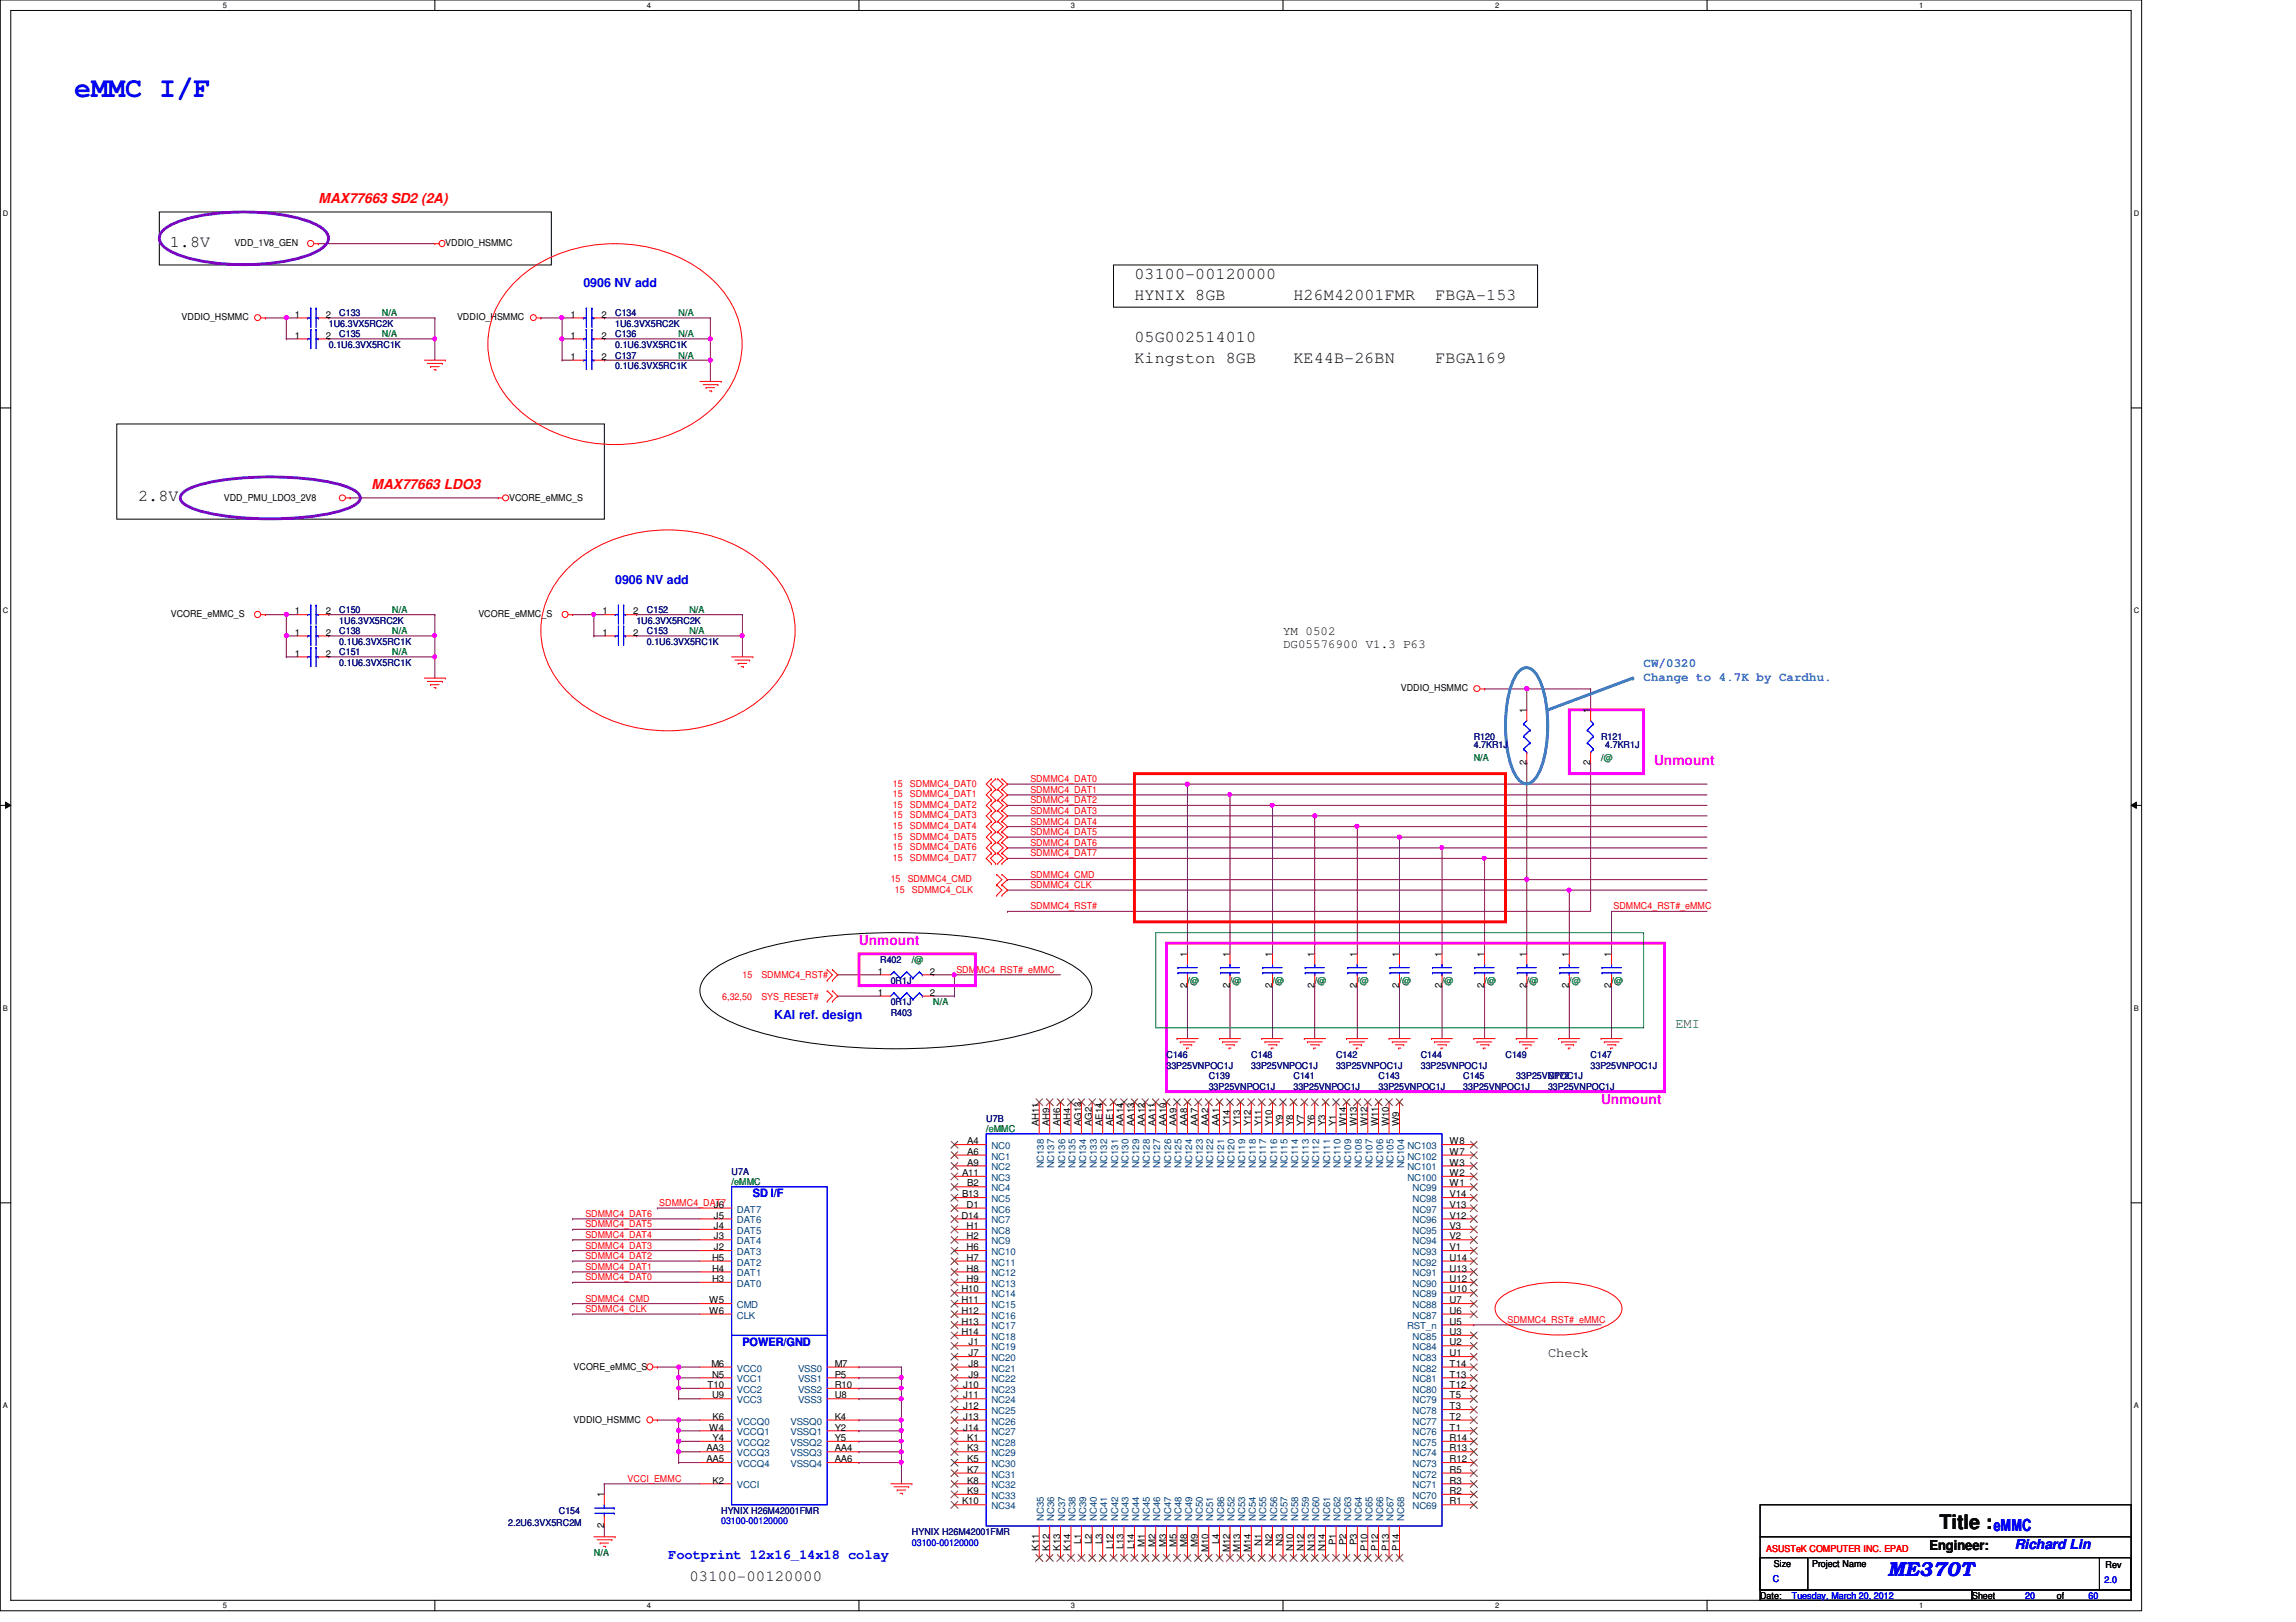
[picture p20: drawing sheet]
<svg xmlns="http://www.w3.org/2000/svg" width="297mm" height="210mm" viewBox="0 0 297 210" stroke-linecap="round" stroke-linejoin="round" font-family="sans-serif">
<defs><g id="words">
<text font-size="3.7" fill="#00f" x="9.6" y="12.6">eMMC I/F</text>
<text font-size="2.6" x="250.9" y="197.9">Title :</text>
<text font-size="2.6" fill="#00f" x="244.2" y="204">ME370T</text>
<g font-size="2.2">
<text x="22" y="31.9">1.8V</text>
<text x="146.8" y="38.8">HYNIX 8GB</text>
<text x="146.8" y="36.1">03100-00120000</text>
<text x="167.3" y="38.8">H26M42001FMR</text>
<text x="185.7" y="38.8">FBGA-153</text>
<text x="146.8" y="47">Kingston 8GB</text>
<text x="146.8" y="44.3">05G002514010</text>
<text x="167.3" y="47">KE44B-26BN</text>
<text x="185.7" y="47">FBGA169</text>
<text x="17.9" y="64.9">2.8V</text>
</g>
<text font-size="2.2" fill="#00f" x="257.9" y="198.2">eMMC</text>
<text font-size="2" x="89.2" y="204.6">03100-00120000</text>
<g font-size="1.8" fill="#f00">
<text x="41.2" y="26.3">MAX77663 SD2 (2A)</text>
<text x="48" y="63.3">MAX77663 LDO3</text>
</g>
<g font-size="1.8" fill="#f0f">
<text x="214" y="99">Unmount</text>
<text x="111.1" y="122.3">Unmount</text>
<text x="207.1" y="142.9">Unmount</text>
</g>
<text font-size="1.8" fill="#008000" x="216.7" y="133.1">EMI</text>
<g font-size="1.8">
<text x="200.3" y="175.6">Check</text>
<text x="249.6" y="200.5">Engineer:</text>
</g>
<g font-size="1.8" fill="#00f">
<text x="86.4" y="201.8">Footprint 12x16_14x18 colay</text>
<text x="260.6" y="200.5">Richard Lin</text>
</g>
<g font-size="1.6" fill="#00f">
<text x="75.5" y="37.2">0906 NV add</text>
<text x="79.6" y="75.6">0906 NV add</text>
<text x="100.2" y="131.8">KAI ref. design</text>
</g>
<g font-size="1.6">
<text x="166" y="82.2">YM 0502</text>
<text x="166" y="83.9">DG05576900 V1.3 P63</text>
</g>
<g font-size="1.6" fill="#0080ff">
<text x="212.6" y="86.4">CW/0320</text>
<text x="212.6" y="88.2">Change to 4.7K by Cardhu.</text>
</g>
<g font-size="1.5" fill="#00f">
<text x="97.4" y="154.9">SD I/F</text>
<text x="96.1" y="174.2">POWER/GND</text>
</g>
<g font-size="1.2">
<text x="30.3" y="31.8">VDD_1V8_GEN</text>
<text x="57.6" y="31.8">VDDIO_HSMMC</text>
<text x="23.5" y="41.4">VDDIO_HSMMC</text>
<text x="38.1" y="41.1">1</text>
<text x="42.2" y="41.1">2</text>
<text x="59.1" y="41.4">VDDIO_HSMMC</text>
<text x="73.8" y="41.1">1</text>
<text x="77.8" y="41.1">2</text>
<text x="38.1" y="43.8">1</text>
<text x="42.2" y="43.8">2</text>
<text x="73.8" y="43.8">1</text>
<text x="73.8" y="46.6">1</text>
<text x="77.8" y="43.8">2</text>
<text x="77.8" y="46.6">2</text>
<text x="29" y="64.8">VDD_PMU_LDO3_2V8</text>
<text x="65.9" y="64.8">VCORE_eMMC_S</text>
<text x="22.1" y="79.8">VCORE_eMMC_S</text>
<text x="38.1" y="79.5">1</text>
<text x="38.1" y="82.3">1</text>
<text x="42.2" y="79.5">2</text>
<text x="42.2" y="82.3">2</text>
<text x="61.9" y="79.8">VCORE_eMMC_S</text>
<text x="77.9" y="79.5">1</text>
<text x="77.9" y="82.3">1</text>
<text x="81.9" y="79.5">2</text>
<text x="81.9" y="82.3">2</text>
<text x="38.1" y="85">1</text>
<text x="42.2" y="85">2</text>
<text x="181.2" y="89.5">VDDIO_HSMMC</text>
<text x="197.5" y="92.3" transform="rotate(-90 197.5 92.3)">1</text>
<text x="205.7" y="92.3" transform="rotate(-90 205.7 92.3)">1</text>
<text x="197.5" y="99" transform="rotate(-90 197.5 99)">2</text>
<text x="205.7" y="99" transform="rotate(-90 205.7 99)">2</text>
<text x="153.6" y="123.8" transform="rotate(-90 153.6 123.8)">1</text>
<text x="159.1" y="123.8" transform="rotate(-90 159.1 123.8)">1</text>
<text x="164.6" y="123.8" transform="rotate(-90 164.6 123.8)">1</text>
<text x="170" y="123.8" transform="rotate(-90 170 123.8)">1</text>
<text x="175.6" y="123.8" transform="rotate(-90 175.6 123.8)">1</text>
<text x="181" y="123.8" transform="rotate(-90 181 123.8)">1</text>
<text x="186.5" y="123.8" transform="rotate(-90 186.5 123.8)">1</text>
<text x="192" y="123.8" transform="rotate(-90 192 123.8)">1</text>
<text x="197.5" y="123.8" transform="rotate(-90 197.5 123.8)">1</text>
<text x="203" y="123.8" transform="rotate(-90 203 123.8)">1</text>
<text x="208.4" y="123.8" transform="rotate(-90 208.4 123.8)">1</text>
<text x="113.6" y="126.1">1</text>
<text x="113.6" y="128.9">1</text>
<text x="120.3" y="126.1">2</text>
<text x="120.3" y="128.9">2</text>
<text x="153.6" y="127.8" transform="rotate(-90 153.6 127.8)">2</text>
<text x="159.1" y="127.8" transform="rotate(-90 159.1 127.8)">2</text>
<text x="164.6" y="127.8" transform="rotate(-90 164.6 127.8)">2</text>
<text x="170" y="127.8" transform="rotate(-90 170 127.8)">2</text>
<text x="175.6" y="127.8" transform="rotate(-90 175.6 127.8)">2</text>
<text x="181" y="127.8" transform="rotate(-90 181 127.8)">2</text>
<text x="186.5" y="127.8" transform="rotate(-90 186.5 127.8)">2</text>
<text x="192" y="127.8" transform="rotate(-90 192 127.8)">2</text>
<text x="197.5" y="127.8" transform="rotate(-90 197.5 127.8)">2</text>
<text x="203" y="127.8" transform="rotate(-90 203 127.8)">2</text>
<text x="208.4" y="127.8" transform="rotate(-90 208.4 127.8)">2</text>
<text x="125.1" y="148.1">A4</text>
<text x="125.1" y="149.4">A6</text>
<text x="134.4" y="145.8" transform="rotate(-90 134.4 145.8)">AH11</text>
<text x="135.8" y="145.8" transform="rotate(-90 135.8 145.8)">AH9</text>
<text x="137.2" y="145.8" transform="rotate(-90 137.2 145.8)">AH6</text>
<text x="138.5" y="145.8" transform="rotate(-90 138.5 145.8)">AH4</text>
<text x="139.9" y="145.8" transform="rotate(-90 139.9 145.8)">AG13</text>
<text x="141.3" y="145.8" transform="rotate(-90 141.3 145.8)">AG2</text>
<text x="142.6" y="145.8" transform="rotate(-90 142.6 145.8)">AE14</text>
<text x="144" y="145.8" transform="rotate(-90 144 145.8)">AE1</text>
<text x="145.4" y="145.8" transform="rotate(-90 145.4 145.8)">AA14</text>
<text x="146.7" y="145.8" transform="rotate(-90 146.7 145.8)">AA13</text>
<text x="148.1" y="145.8" transform="rotate(-90 148.1 145.8)">AA12</text>
<text x="149.5" y="145.8" transform="rotate(-90 149.5 145.8)">AA11</text>
<text x="150.9" y="145.8" transform="rotate(-90 150.9 145.8)">AA10</text>
<text x="152.2" y="145.8" transform="rotate(-90 152.2 145.8)">AA9</text>
<text x="153.6" y="145.8" transform="rotate(-90 153.6 145.8)">AA8</text>
<text x="155" y="145.8" transform="rotate(-90 155 145.8)">AA7</text>
<text x="156.3" y="145.8" transform="rotate(-90 156.3 145.8)">AA2</text>
<text x="157.7" y="145.8" transform="rotate(-90 157.7 145.8)">AA1</text>
<text x="159.1" y="145.8" transform="rotate(-90 159.1 145.8)">Y14</text>
<text x="160.4" y="145.8" transform="rotate(-90 160.4 145.8)">Y13</text>
<text x="161.8" y="145.8" transform="rotate(-90 161.8 145.8)">Y12</text>
<text x="163.2" y="145.8" transform="rotate(-90 163.2 145.8)">Y11</text>
<text x="164.6" y="145.8" transform="rotate(-90 164.6 145.8)">Y10</text>
<text x="165.9" y="145.8" transform="rotate(-90 165.9 145.8)">Y9</text>
<text x="167.3" y="145.8" transform="rotate(-90 167.3 145.8)">Y8</text>
<text x="168.7" y="145.8" transform="rotate(-90 168.7 145.8)">Y7</text>
<text x="170" y="145.8" transform="rotate(-90 170 145.8)">Y6</text>
<text x="171.4" y="145.8" transform="rotate(-90 171.4 145.8)">Y3</text>
<text x="172.8" y="145.8" transform="rotate(-90 172.8 145.8)">Y1</text>
<text x="174.2" y="145.8" transform="rotate(-90 174.2 145.8)">W14</text>
<text x="175.6" y="145.8" transform="rotate(-90 175.6 145.8)">W13</text>
<text x="176.9" y="145.8" transform="rotate(-90 176.9 145.8)">W12</text>
<text x="178.3" y="145.8" transform="rotate(-90 178.3 145.8)">W11</text>
<text x="179.7" y="145.8" transform="rotate(-90 179.7 145.8)">W10</text>
<text x="181" y="145.8" transform="rotate(-90 181 145.8)">W9</text>
<text x="187.5" y="149.4">W7</text>
<text x="187.5" y="148.1">W8</text>
<text x="124.5" y="152.2">A11</text>
<text x="124.5" y="154.9">B13</text>
<text x="125.1" y="150.8">A9</text>
<text x="125.1" y="153.5">B2</text>
<text x="187.5" y="154.9">V14</text>
<text x="187.5" y="153.5">W1</text>
<text x="187.5" y="152.2">W2</text>
<text x="187.5" y="150.8">W3</text>
<text x="92.4" y="157.7">J5</text>
<text x="92.4" y="161.8">J2</text>
<text x="92.4" y="159">J4</text>
<text x="92.4" y="156.3">J6</text>
<text x="92.4" y="160.4">J3</text>
<text x="124.4" y="157.7">D14</text>
<text x="125" y="156.3">D1</text>
<text x="125" y="159">H1</text>
<text x="125" y="160.4">H2</text>
<text x="125" y="161.8">H6</text>
<text x="187.5" y="161.8">V1</text>
<text x="187.5" y="160.4">V2</text>
<text x="187.5" y="159">V3</text>
<text x="187.5" y="157.7">V12</text>
<text x="187.5" y="156.3">V13</text>
<text x="92.1" y="164.5">H4</text>
<text x="92.1" y="163.2">H5</text>
<text x="92.1" y="165.9">H3</text>
<text x="124.4" y="167.3">H10</text>
<text x="125" y="163.2">H7</text>
<text x="125" y="164.5">H8</text>
<text x="125" y="165.9">H9</text>
<text x="187.5" y="167.3">U10</text>
<text x="187.5" y="165.9">U12</text>
<text x="187.5" y="164.5">U13</text>
<text x="187.5" y="163.2">U14</text>
<text x="91.7" y="170">W6</text>
<text x="91.7" y="168.7">W5</text>
<text x="124.4" y="168.7">H11</text>
<text x="124.4" y="170">H12</text>
<text x="124.4" y="171.4">H13</text>
<text x="124.4" y="172.8">H14</text>
<text x="187.5" y="172.8">U3</text>
<text x="187.5" y="171.4">U5</text>
<text x="187.5" y="170">U6</text>
<text x="187.5" y="168.7">U7</text>
<text x="74.2" y="177.2">VCORE_eMMC_S</text>
<text x="91.5" y="179.6">T10</text>
<text x="92" y="176.9">M6</text>
<text x="92.1" y="178.3">N5</text>
<text x="108" y="176.9">M7</text>
<text x="108" y="178.3">P5</text>
<text x="108" y="179.6">R10</text>
<text x="124.6" y="179.6">J10</text>
<text x="125.3" y="174.1">J1</text>
<text x="125.3" y="175.5">J7</text>
<text x="125.3" y="176.9">J8</text>
<text x="125.3" y="178.3">J9</text>
<text x="187.5" y="179.6">T12</text>
<text x="187.5" y="178.3">T13</text>
<text x="187.5" y="176.9">T14</text>
<text x="187.5" y="175.5">U1</text>
<text x="187.5" y="174.1">U2</text>
<text x="74.2" y="184.1">VDDIO_HSMMC</text>
<text x="91.7" y="185.1">W4</text>
<text x="92.1" y="181">U9</text>
<text x="92.2" y="183.7">K6</text>
<text x="108" y="183.7">K4</text>
<text x="108" y="181">U8</text>
<text x="108" y="185.1">Y2</text>
<text x="124.6" y="181">J11</text>
<text x="124.6" y="182.4">J12</text>
<text x="124.6" y="183.7">J13</text>
<text x="124.6" y="185.1">J14</text>
<text x="187.5" y="185.1">T1</text>
<text x="187.5" y="183.7">T2</text>
<text x="187.5" y="182.4">T3</text>
<text x="187.5" y="181">T5</text>
<text x="91.4" y="189.2">AA5</text>
<text x="91.4" y="187.8">AA3</text>
<text x="92.2" y="192">K2</text>
<text x="92.2" y="186.5">Y4</text>
<text x="108" y="187.8">AA4</text>
<text x="108" y="186.5">Y5</text>
<text x="108" y="189.2">AA6</text>
<text x="125.1" y="186.5">K1</text>
<text x="125.1" y="187.8">K3</text>
<text x="125.1" y="189.2">K5</text>
<text x="125.1" y="190.6">K7</text>
<text x="125.1" y="192">K8</text>
<text x="187.5" y="192">R3</text>
<text x="187.5" y="190.6">R5</text>
<text x="187.5" y="189.2">R12</text>
<text x="187.5" y="187.8">R13</text>
<text x="187.5" y="186.5">R14</text>
<text x="78.1" y="197.8" transform="rotate(-90 78.1 197.8)">2</text>
<text x="78.1" y="193.8" transform="rotate(-90 78.1 193.8)">1</text>
<text x="124.5" y="194.7">K10</text>
<text x="125.1" y="193.3">K9</text>
<text x="187.5" y="194.7">R1</text>
<text x="187.5" y="193.3">R2</text>
<text x="134.4" y="200.7" transform="rotate(-90 134.4 200.7)">K11</text>
<text x="135.8" y="200.7" transform="rotate(-90 135.8 200.7)">K12</text>
<text x="137.2" y="200.7" transform="rotate(-90 137.2 200.7)">K13</text>
<text x="138.5" y="200.7" transform="rotate(-90 138.5 200.7)">K14</text>
<text x="139.9" y="199.8" transform="rotate(-90 139.9 199.8)">L1</text>
<text x="141.3" y="199.8" transform="rotate(-90 141.3 199.8)">L2</text>
<text x="142.6" y="199.8" transform="rotate(-90 142.6 199.8)">L3</text>
<text x="144" y="200.5" transform="rotate(-90 144 200.5)">L12</text>
<text x="145.4" y="200.5" transform="rotate(-90 145.4 200.5)">L13</text>
<text x="146.7" y="200.5" transform="rotate(-90 146.7 200.5)">L14</text>
<text x="148.1" y="200.2" transform="rotate(-90 148.1 200.2)">M1</text>
<text x="149.5" y="200.2" transform="rotate(-90 149.5 200.2)">M2</text>
<text x="150.9" y="200.2" transform="rotate(-90 150.9 200.2)">M3</text>
<text x="152.2" y="200.2" transform="rotate(-90 152.2 200.2)">M5</text>
<text x="153.6" y="200.2" transform="rotate(-90 153.6 200.2)">M8</text>
<text x="155" y="200.2" transform="rotate(-90 155 200.2)">M9</text>
<text x="156.3" y="200.9" transform="rotate(-90 156.3 200.9)">M10</text>
<text x="157.7" y="199.8" transform="rotate(-90 157.7 199.8)">L4</text>
<text x="159.1" y="200.9" transform="rotate(-90 159.1 200.9)">M12</text>
<text x="160.4" y="200.9" transform="rotate(-90 160.4 200.9)">M13</text>
<text x="161.8" y="200.9" transform="rotate(-90 161.8 200.9)">M14</text>
<text x="163.2" y="200" transform="rotate(-90 163.2 200)">N1</text>
<text x="164.6" y="200" transform="rotate(-90 164.6 200)">N2</text>
<text x="165.9" y="200" transform="rotate(-90 165.9 200)">N3</text>
<text x="167.3" y="200.7" transform="rotate(-90 167.3 200.7)">N10</text>
<text x="168.7" y="200.7" transform="rotate(-90 168.7 200.7)">N12</text>
<text x="170" y="200.7" transform="rotate(-90 170 200.7)">N13</text>
<text x="171.4" y="200.7" transform="rotate(-90 171.4 200.7)">N14</text>
<text x="172.8" y="200" transform="rotate(-90 172.8 200)">P1</text>
<text x="174.2" y="200" transform="rotate(-90 174.2 200)">P2</text>
<text x="175.6" y="200" transform="rotate(-90 175.6 200)">P3</text>
<text x="176.9" y="200.7" transform="rotate(-90 176.9 200.7)">P10</text>
<text x="178.3" y="200.7" transform="rotate(-90 178.3 200.7)">P12</text>
<text x="179.7" y="200.7" transform="rotate(-90 179.7 200.7)">P13</text>
<text x="181" y="200.7" transform="rotate(-90 181 200.7)">P14</text>
<text x="229.5" y="202.7">Size</text>
<text x="234.4" y="202.7">Project Name</text>
<text x="272.4" y="202.9">Rev</text>
<text x="227.7" y="206.9">Date:</text>
<text x="255.1" y="206.9">Sheet</text>
<text x="266.1" y="206.9">of</text>
</g>
<g font-size="1.2" fill="#000080">
<text x="43.9" y="40.9">C133</text>
<text x="79.6" y="40.9">C134</text>
<text x="42.5" y="45">0.1U6.3VX5RC1K</text>
<text x="42.5" y="42.3">1U6.3VX5RC2K</text>
<text x="43.9" y="43.6">C135</text>
<text x="79.6" y="43.6">C136</text>
<text x="79.6" y="45">0.1U6.3VX5RC1K</text>
<text x="79.6" y="42.3">1U6.3VX5RC2K</text>
<text x="79.6" y="46.4">C137</text>
<text x="79.6" y="47.8">0.1U6.3VX5RC1K</text>
<text x="43.9" y="79.3">C150</text>
<text x="43.9" y="80.7">1U6.3VX5RC2K</text>
<text x="43.9" y="82">C138</text>
<text x="43.9" y="83.4">0.1U6.3VX5RC1K</text>
<text x="82.3" y="80.7">1U6.3VX5RC2K</text>
<text x="83.7" y="79.3">C152</text>
<text x="83.7" y="82">C153</text>
<text x="83.7" y="83.4">0.1U6.3VX5RC1K</text>
<text x="43.9" y="84.8">C151</text>
<text x="43.9" y="86.1">0.1U6.3VX5RC1K</text>
<text x="190.7" y="95.8">R120</text>
<text x="207.1" y="95.8">R121</text>
<text x="190.7" y="96.9">4.7KR1J</text>
<text x="207.7" y="96.9">4.7KR1J</text>
<text x="113.9" y="124.6">R402</text>
<text x="115.2" y="127.3">0R1J</text>
<text x="115.2" y="131.4">R403</text>
<text x="115.2" y="130">0R1J</text>
<text x="150.9" y="136.9">C146</text>
<text x="161.9" y="136.9">C148</text>
<text x="172.8" y="136.9">C142</text>
<text x="183.8" y="136.9">C144</text>
<text x="194.8" y="136.9">C149</text>
<text x="205.8" y="136.9">C147</text>
<text x="150.9" y="138.3">33P25VNPOC1J</text>
<text x="156.4" y="139.7">C139</text>
<text x="156.4" y="141">33P25VNPOC1J</text>
<text x="161.9" y="138.3">33P25VNPOC1J</text>
<text x="167.3" y="139.7">C141</text>
<text x="167.3" y="141">33P25VNPOC1J</text>
<text x="172.8" y="138.3">33P25VNPOC1J</text>
<text x="178.3" y="139.7">C143</text>
<text x="178.3" y="141">33P25VNPOC1J</text>
<text x="183.8" y="138.3">33P25VNPOC1J</text>
<text x="189.3" y="139.7">C145</text>
<text x="189.3" y="141">33P25VNPOC1J</text>
<text x="196.2" y="139.7">33P25VNPOC1J</text>
<text x="200.3" y="139.7">C172</text>
<text x="200.3" y="141">33P25VNPOC1J</text>
<text x="205.8" y="138.3">33P25VNPOC1J</text>
<text x="127.6" y="145.2">U7B</text>
<text x="94.7" y="152">U7A</text>
<text x="65.7" y="197.5">2.2U6.3VX5RC2M</text>
<text x="72.3" y="195.9">C154</text>
<text x="93.3" y="195.9">HYNIX H26M42001FMR</text>
<text x="118" y="198.6">HYNIX H26M42001FMR</text>
</g>
<g font-size="1.2" fill="#008000">
<text x="49.4" y="40.9">N/A</text>
<text x="87.8" y="40.9">N/A</text>
<text x="49.4" y="43.6">N/A</text>
<text x="87.8" y="43.6">N/A</text>
<text x="87.8" y="46.4">N/A</text>
<text x="50.8" y="79.3">N/A</text>
<text x="50.8" y="82">N/A</text>
<text x="89.2" y="79.3">N/A</text>
<text x="89.2" y="82">N/A</text>
<text x="50.8" y="84.8">N/A</text>
<text x="190.7" y="98.5">N/A</text>
<text x="207.1" y="98.5">/@</text>
<text x="118" y="124.6">/@</text>
<text x="120.7" y="130">N/A</text>
<text x="153.6" y="127.3">/@</text>
<text x="159.1" y="127.3">/@</text>
<text x="164.6" y="127.3">/@</text>
<text x="170.1" y="127.3">/@</text>
<text x="175.6" y="127.3">/@</text>
<text x="181.1" y="127.3">/@</text>
<text x="186.6" y="127.3">/@</text>
<text x="192.1" y="127.3">/@</text>
<text x="197.5" y="127.3">/@</text>
<text x="203" y="127.3">/@</text>
<text x="208.5" y="127.3">/@</text>
<text x="127.6" y="146.5">/eMMC</text>
<text x="94.7" y="153.4">/eMMC</text>
<text x="76.8" y="201.4">N/A</text>
</g>
<g font-size="1.2" fill="#f00">
<text x="115.5" y="101.8">15</text>
<text x="117.7" y="101.8">SDMMC4_DAT0</text>
<text x="133.3" y="101.2">SDMMC4_DAT0</text>
<text x="115.5" y="107.3">15</text>
<text x="115.5" y="103.2">15</text>
<text x="115.5" y="104.6">15</text>
<text x="115.5" y="105.9">15</text>
<text x="117.7" y="107.3">SDMMC4_DAT4</text>
<text x="117.7" y="103.2">SDMMC4_DAT1</text>
<text x="117.7" y="104.6">SDMMC4_DAT2</text>
<text x="117.7" y="105.9">SDMMC4_DAT3</text>
<text x="133.3" y="102.6">SDMMC4_DAT1</text>
<text x="133.3" y="104">SDMMC4_DAT2</text>
<text x="133.3" y="105.3">SDMMC4_DAT3</text>
<text x="133.3" y="106.7">SDMMC4_DAT4</text>
<text x="115.5" y="108.7">15</text>
<text x="115.5" y="110">15</text>
<text x="115.5" y="111.4">15</text>
<text x="117.7" y="108.7">SDMMC4_DAT5</text>
<text x="117.7" y="110">SDMMC4_DAT6</text>
<text x="117.7" y="111.4">SDMMC4_DAT7</text>
<text x="133.3" y="110.8">SDMMC4_DAT7</text>
<text x="133.3" y="113.6">SDMMC4_CMD</text>
<text x="133.3" y="108.1">SDMMC4_DAT5</text>
<text x="133.3" y="109.5">SDMMC4_DAT6</text>
<text x="115.2" y="114.1">15</text>
<text x="115.8" y="115.5">15</text>
<text x="117.4" y="114.1">SDMMC4_CMD</text>
<text x="118" y="115.5">SDMMC4_CLK</text>
<text x="133.3" y="114.9">SDMMC4_CLK</text>
<text x="133.3" y="117.7">SDMMC4_RST#</text>
<text x="208.7" y="117.7">SDMMC4_RST#_eMMC</text>
<text x="123.7" y="125.9">SDMMC4_RST#_eMMC</text>
<text x="93.4" y="129.4">6,32,50</text>
<text x="96.1" y="126.6">15</text>
<text x="98.5" y="129.4">SYS_RESET#</text>
<text x="98.5" y="126.6">SDMMC4_RST#</text>
<text x="75.7" y="160.2">SDMMC4_DAT4</text>
<text x="75.7" y="158.8">SDMMC4_DAT5</text>
<text x="75.7" y="157.5">SDMMC4_DAT6</text>
<text x="75.7" y="161.6">SDMMC4_DAT3</text>
<text x="85.3" y="156.1">SDMMC4_DAT7</text>
<text x="75.7" y="165.7">SDMMC4_DAT0</text>
<text x="75.7" y="162.9">SDMMC4_DAT2</text>
<text x="75.7" y="164.3">SDMMC4_DAT1</text>
<text x="75.7" y="169.8">SDMMC4_CLK</text>
<text x="75.7" y="168.4">SDMMC4_CMD</text>
<text x="195" y="171.2">SDMMC4_RST#_eMMC</text>
<text x="81.2" y="191.8">VCCI_EMMC</text>
<text x="228.5" y="200.8">ASUSTeK COMPUTER INC. EPAD</text>
</g>
<g font-size="1.2" fill="#004080">
<text x="128.3" y="148.7">NC0</text>
<text x="182.1" y="148.7">NC103</text>
<text x="128.3" y="150.1">NC1</text>
<text x="128.3" y="151.5">NC2</text>
<text x="128.3" y="152.8">NC3</text>
<text x="128.3" y="154.2">NC4</text>
<text x="128.3" y="155.6">NC5</text>
<text x="135" y="151.2" transform="rotate(-90 135 151.2)">NC138</text>
<text x="136.4" y="151.2" transform="rotate(-90 136.4 151.2)">NC137</text>
<text x="137.8" y="151.2" transform="rotate(-90 137.8 151.2)">NC136</text>
<text x="139.1" y="151.2" transform="rotate(-90 139.1 151.2)">NC135</text>
<text x="140.5" y="151.2" transform="rotate(-90 140.5 151.2)">NC134</text>
<text x="141.9" y="151.2" transform="rotate(-90 141.9 151.2)">NC133</text>
<text x="143.3" y="151.2" transform="rotate(-90 143.3 151.2)">NC132</text>
<text x="144.6" y="151.2" transform="rotate(-90 144.6 151.2)">NC131</text>
<text x="146" y="151.2" transform="rotate(-90 146 151.2)">NC130</text>
<text x="147.4" y="151.2" transform="rotate(-90 147.4 151.2)">NC129</text>
<text x="148.8" y="151.2" transform="rotate(-90 148.8 151.2)">NC128</text>
<text x="150.1" y="151.2" transform="rotate(-90 150.1 151.2)">NC127</text>
<text x="151.5" y="151.2" transform="rotate(-90 151.5 151.2)">NC126</text>
<text x="152.9" y="151.2" transform="rotate(-90 152.9 151.2)">NC125</text>
<text x="154.2" y="151.2" transform="rotate(-90 154.2 151.2)">NC124</text>
<text x="155.6" y="151.2" transform="rotate(-90 155.6 151.2)">NC123</text>
<text x="157" y="151.2" transform="rotate(-90 157 151.2)">NC122</text>
<text x="158.4" y="151.2" transform="rotate(-90 158.4 151.2)">NC121</text>
<text x="159.7" y="151.2" transform="rotate(-90 159.7 151.2)">NC120</text>
<text x="161.1" y="151.2" transform="rotate(-90 161.1 151.2)">NC119</text>
<text x="162.5" y="151.2" transform="rotate(-90 162.5 151.2)">NC118</text>
<text x="163.8" y="151.2" transform="rotate(-90 163.8 151.2)">NC117</text>
<text x="165.2" y="151.2" transform="rotate(-90 165.2 151.2)">NC116</text>
<text x="166.6" y="151.2" transform="rotate(-90 166.6 151.2)">NC115</text>
<text x="167.9" y="151.2" transform="rotate(-90 167.9 151.2)">NC114</text>
<text x="169.3" y="151.2" transform="rotate(-90 169.3 151.2)">NC113</text>
<text x="170.7" y="151.2" transform="rotate(-90 170.7 151.2)">NC112</text>
<text x="172.1" y="151.2" transform="rotate(-90 172.1 151.2)">NC111</text>
<text x="173.4" y="151.2" transform="rotate(-90 173.4 151.2)">NC110</text>
<text x="174.8" y="151.2" transform="rotate(-90 174.8 151.2)">NC109</text>
<text x="176.2" y="151.2" transform="rotate(-90 176.2 151.2)">NC108</text>
<text x="177.5" y="151.2" transform="rotate(-90 177.5 151.2)">NC107</text>
<text x="178.9" y="151.2" transform="rotate(-90 178.9 151.2)">NC106</text>
<text x="180.3" y="151.2" transform="rotate(-90 180.3 151.2)">NC105</text>
<text x="181.6" y="151.2" transform="rotate(-90 181.6 151.2)">NC104</text>
<text x="182.1" y="152.8">NC100</text>
<text x="182.1" y="151.5">NC101</text>
<text x="182.1" y="150.1">NC102</text>
<text x="182.7" y="155.6">NC98</text>
<text x="182.7" y="154.2">NC99</text>
<text x="95.3" y="158.3">DAT6</text>
<text x="95.3" y="159.7">DAT5</text>
<text x="95.3" y="156.9">DAT7</text>
<text x="95.3" y="161">DAT4</text>
<text x="128.3" y="156.9">NC6</text>
<text x="128.3" y="158.3">NC7</text>
<text x="128.3" y="159.7">NC8</text>
<text x="128.3" y="161">NC9</text>
<text x="182.7" y="161">NC94</text>
<text x="182.7" y="159.7">NC95</text>
<text x="182.7" y="158.3">NC96</text>
<text x="182.7" y="156.9">NC97</text>
<text x="95.3" y="165.2">DAT1</text>
<text x="95.3" y="163.8">DAT2</text>
<text x="95.3" y="162.4">DAT3</text>
<text x="95.3" y="166.5">DAT0</text>
<text x="128.3" y="162.4">NC10</text>
<text x="128.3" y="163.8">NC11</text>
<text x="128.3" y="165.2">NC12</text>
<text x="128.3" y="166.5">NC13</text>
<text x="128.3" y="167.9">NC14</text>
<text x="182.7" y="167.9">NC89</text>
<text x="182.7" y="166.5">NC90</text>
<text x="182.7" y="165.2">NC91</text>
<text x="182.7" y="163.8">NC92</text>
<text x="182.7" y="162.4">NC93</text>
<text x="95.3" y="170.6">CLK</text>
<text x="95.3" y="169.3">CMD</text>
<text x="128.3" y="169.3">NC15</text>
<text x="128.3" y="170.6">NC16</text>
<text x="128.3" y="172">NC17</text>
<text x="128.3" y="173.4">NC18</text>
<text x="182" y="172">RST_n</text>
<text x="182.7" y="173.4">NC85</text>
<text x="182.7" y="170.6">NC87</text>
<text x="182.7" y="169.3">NC88</text>
<text x="95.3" y="178.9">VCC1</text>
<text x="95.3" y="177.5">VCC0</text>
<text x="103.2" y="177.5">VSS0</text>
<text x="103.2" y="178.9">VSS1</text>
<text x="128.3" y="174.8">NC19</text>
<text x="128.3" y="176.1">NC20</text>
<text x="128.3" y="177.5">NC21</text>
<text x="128.3" y="178.9">NC22</text>
<text x="182.7" y="178.9">NC81</text>
<text x="182.7" y="177.5">NC82</text>
<text x="182.7" y="176.1">NC83</text>
<text x="182.7" y="174.8">NC84</text>
<text x="95.3" y="184.4">VCCQ0</text>
<text x="95.3" y="181.6">VCC3</text>
<text x="95.3" y="180.3">VCC2</text>
<text x="95.3" y="185.8">VCCQ1</text>
<text x="102.3" y="184.4">VSSQ0</text>
<text x="102.3" y="185.8">VSSQ1</text>
<text x="103.2" y="181.6">VSS3</text>
<text x="103.2" y="180.3">VSS2</text>
<text x="128.3" y="180.3">NC23</text>
<text x="128.3" y="181.6">NC24</text>
<text x="128.3" y="183">NC25</text>
<text x="128.3" y="184.4">NC26</text>
<text x="128.3" y="185.8">NC27</text>
<text x="182.7" y="185.8">NC76</text>
<text x="182.7" y="184.4">NC77</text>
<text x="182.7" y="183">NC78</text>
<text x="182.7" y="181.6">NC79</text>
<text x="182.7" y="180.3">NC80</text>
<text x="95.3" y="189.9">VCCQ4</text>
<text x="95.3" y="188.5">VCCQ3</text>
<text x="95.3" y="187.1">VCCQ2</text>
<text x="102.3" y="188.5">VSSQ3</text>
<text x="102.3" y="187.1">VSSQ2</text>
<text x="102.3" y="189.9">VSSQ4</text>
<text x="128.3" y="187.1">NC28</text>
<text x="128.3" y="188.5">NC29</text>
<text x="128.3" y="189.9">NC30</text>
<text x="128.3" y="191.2">NC31</text>
<text x="182.7" y="191.2">NC72</text>
<text x="182.7" y="189.9">NC73</text>
<text x="182.7" y="188.5">NC74</text>
<text x="182.7" y="187.1">NC75</text>
<text x="95.3" y="192.6">VCCI</text>
<text x="128.3" y="192.6">NC32</text>
<text x="128.3" y="194">NC33</text>
<text x="128.3" y="195.3">NC34</text>
<text x="135" y="196.8" transform="rotate(-90 135 196.8)">NC35</text>
<text x="136.4" y="196.8" transform="rotate(-90 136.4 196.8)">NC36</text>
<text x="137.8" y="196.8" transform="rotate(-90 137.8 196.8)">NC37</text>
<text x="139.1" y="196.8" transform="rotate(-90 139.1 196.8)">NC38</text>
<text x="140.5" y="196.8" transform="rotate(-90 140.5 196.8)">NC39</text>
<text x="141.9" y="196.8" transform="rotate(-90 141.9 196.8)">NC40</text>
<text x="143.3" y="196.8" transform="rotate(-90 143.3 196.8)">NC41</text>
<text x="144.6" y="196.8" transform="rotate(-90 144.6 196.8)">NC42</text>
<text x="146" y="196.8" transform="rotate(-90 146 196.8)">NC43</text>
<text x="147.4" y="196.8" transform="rotate(-90 147.4 196.8)">NC44</text>
<text x="148.8" y="196.8" transform="rotate(-90 148.8 196.8)">NC45</text>
<text x="150.1" y="196.8" transform="rotate(-90 150.1 196.8)">NC46</text>
<text x="151.5" y="196.8" transform="rotate(-90 151.5 196.8)">NC47</text>
<text x="152.9" y="196.8" transform="rotate(-90 152.9 196.8)">NC48</text>
<text x="154.2" y="196.8" transform="rotate(-90 154.2 196.8)">NC49</text>
<text x="155.6" y="196.8" transform="rotate(-90 155.6 196.8)">NC50</text>
<text x="157" y="196.8" transform="rotate(-90 157 196.8)">NC51</text>
<text x="158.4" y="196.8" transform="rotate(-90 158.4 196.8)">NC86</text>
<text x="159.7" y="196.8" transform="rotate(-90 159.7 196.8)">NC52</text>
<text x="161.1" y="196.8" transform="rotate(-90 161.1 196.8)">NC53</text>
<text x="162.5" y="196.8" transform="rotate(-90 162.5 196.8)">NC54</text>
<text x="163.8" y="196.8" transform="rotate(-90 163.8 196.8)">NC55</text>
<text x="165.2" y="196.8" transform="rotate(-90 165.2 196.8)">NC56</text>
<text x="166.6" y="196.8" transform="rotate(-90 166.6 196.8)">NC57</text>
<text x="167.9" y="196.8" transform="rotate(-90 167.9 196.8)">NC58</text>
<text x="169.3" y="196.8" transform="rotate(-90 169.3 196.8)">NC59</text>
<text x="170.7" y="196.8" transform="rotate(-90 170.7 196.8)">NC60</text>
<text x="172.1" y="196.8" transform="rotate(-90 172.1 196.8)">NC61</text>
<text x="173.4" y="196.8" transform="rotate(-90 173.4 196.8)">NC62</text>
<text x="174.8" y="196.8" transform="rotate(-90 174.8 196.8)">NC63</text>
<text x="176.2" y="196.8" transform="rotate(-90 176.2 196.8)">NC64</text>
<text x="177.5" y="196.8" transform="rotate(-90 177.5 196.8)">NC65</text>
<text x="178.9" y="196.8" transform="rotate(-90 178.9 196.8)">NC66</text>
<text x="180.3" y="196.8" transform="rotate(-90 180.3 196.8)">NC67</text>
<text x="181.6" y="196.8" transform="rotate(-90 181.6 196.8)">NC68</text>
<text x="182.7" y="195.3">NC69</text>
<text x="182.7" y="194">NC70</text>
<text x="182.7" y="192.6">NC71</text>
</g>
<g font-size="1.2" fill="#00f">
<text x="93.3" y="197.3">03100-00120000</text>
<text x="118" y="200">03100-00120000</text>
<text x="229.4" y="204.7">C</text>
<text x="231.8" y="206.9">Tuesday, March 20, 2012</text>
<text x="262" y="206.9">20</text>
<text x="270.2" y="206.9">60</text>
<text x="272.3" y="204.8">2.0</text>
</g>
<g font-size="1">
<text x="28.8" y="1">5</text>
<text x="83.7" y="1">4</text>
<text x="138.6" y="1">3</text>
<text x="193.4" y="1">2</text>
<text x="248.3" y="1">1</text>
<text x=".4" y="27.9">D</text>
<text x="276.1" y="27.9">D</text>
<text x=".4" y="79.4">C</text>
<text x="276.1" y="79.4">C</text>
<text x=".4" y="130.8">B</text>
<text x="276.1" y="130.8">B</text>
<text x=".4" y="182.2">A</text>
<text x="276.1" y="182.2">A</text>
<text x="28.8" y="208.1">5</text>
<text x="83.7" y="208.1">4</text>
<text x="138.6" y="208.1">3</text>
<text x="193.4" y="208.1">2</text>
<text x="248.3" y="208.1">1</text>
</g>
</g></defs>
<path d="M0 0h277.1v208.4h-277.1zM1.4 1.4h274.3v205.7h-274.3z" fill="none" stroke="#000" stroke-width=".13"/>
<g fill="#fff">
<path d="M28.8 .1h.6v1.1h-.6z"/>
<path d="M28.8 207.2h.6v1.1h-.6z"/>
</g>
<path d="M56.3 0v1.4M56.3 207.1v1.3" fill="none" stroke="#000" stroke-width=".13"/>
<g fill="#fff">
<path d="M83.7 .1h.5v1.1h-.5z"/>
<path d="M83.7 207.2h.5v1.1h-.5z"/>
</g>
<path d="M111.1 0v1.4M111.1 207.1v1.3" fill="none" stroke="#000" stroke-width=".13"/>
<g fill="#fff">
<path d="M138.6 .1h.5v1.1h-.5z"/>
<path d="M138.6 207.2h.5v1.1h-.5z"/>
</g>
<path d="M166 0v1.4M166 207.1v1.3" fill="none" stroke="#000" stroke-width=".13"/>
<g fill="#fff">
<path d="M193.4 .1h.6v1.1h-.6z"/>
<path d="M193.4 207.2h.6v1.1h-.6z"/>
</g>
<path d="M220.8 0v1.4M220.8 207.1v1.3" fill="none" stroke="#000" stroke-width=".13"/>
<g fill="#fff">
<path d="M248.3 .1h.5v1.1h-.5z"/>
<path d="M248.3 207.2h.5v1.1h-.5z"/>
<path d="M.4 27.1h.7v1.1h-.7z"/>
<path d="M276.1 27.1h.7v1.1h-.7z"/>
<path d="M.4 78.5h.7v1.1h-.7z"/>
<path d="M276.1 78.5h.7v1.1h-.7z"/>
</g>
<path d="M0 52.8h1.4M275.7 52.8h1.4" fill="none" stroke="#000" stroke-width=".13"/>
<g fill="#fff">
<path d="M.4 129.9h.6v1.1h-.6z"/>
<path d="M276.1 129.9h.6v1.1h-.6z"/>
</g>
<path d="M0 104.2h1.4M.7 103.8l.7 .4-.7 .4zM275.7 104.2l.7-.4v.8zM275.7 104.2h1.4" fill="none" stroke="#000" stroke-width=".13"/>
<path d="M.7 103.8l.7 .4-.7 .4zM275.7 104.2l.7-.4v.8z" fill="#000"/>
<g fill="#fff">
<path d="M.4 181.4h.6v1.1h-.6z"/>
<path d="M276.1 181.4h.6v1.1h-.6z"/>
</g>
<path d="M0 155.7h1.4M275.7 155.7h1.4" fill="none" stroke="#000" stroke-width=".13"/>
<path d="M72.7 43.9h.1M72.7 41.1h.1M72.7 43.9h1.4M72.7 41.1v2.8" fill="none" stroke="#800040" stroke-width=".13"/>
<circle cx="72.7" cy="41.1" r=".26" fill="#f0f"/>
<circle cx="72.7" cy="41.1" r=".26" fill="none" stroke="#f0f" stroke-width=".13"/>
<path d="M78.2 43.9h.1M91.9 41.1h.1M91.9 46.6h.1M91.9 41.1v2.8h-13.7M91.9 46.6v2.8" fill="none" stroke="#800040" stroke-width=".13"/>
<circle cx="91.9" cy="46.6" r=".26" fill="#f0f"/>
<circle cx="91.9" cy="46.6" r=".26" fill="none" stroke="#f0f" stroke-width=".13"/>
<path d="M70 41.1h.1M70 41.1h4.1M72.7 41.1h.1M78.2 41.1h.1M78.2 41.1h13.7M37 85h.1M37 82.3h.1M37 85h1.4M37 82.3v2.7M190.7 171.4h.1M190.7 171.4h16.4" fill="none" stroke="#800040" stroke-width=".13"/>
<circle cx="37" cy="82.3" r=".26" fill="#f0f"/>
<circle cx="37" cy="82.3" r=".26" fill="none" stroke="#f0f" stroke-width=".13"/>
<path d="M42.5 85h.1M42.5 85h13.8" fill="none" stroke="#800040" stroke-width=".13"/>
<path d="M56.1 84.8h.1l.2 .1v.3l-.2 .1-.1-.1z" fill-rule="evenodd" fill="#f0f"/>
<path d="M56.1 84.8h.1l.2 .1v.3l-.2 .1-.1-.1z" fill="none" stroke="#f0f" stroke-width=".13"/>
<path d="M56.3 82.3h.1M56.3 82.3v2.7" fill="none" stroke="#800040" stroke-width=".13"/>
<path d="M56.1 82.1l.1-.1 .2 .1v.3l-.2 .1-.1-.1z" fill-rule="evenodd" fill="#f0f"/>
<path d="M56.1 82.1l.1-.1 .2 .1v.3l-.2 .1-.1-.1z" fill="none" stroke="#f0f" stroke-width=".13"/>
<path d="M45.3 64.4h.1M45.3 64.4h19.2M76.8 79.5h.1M76.8 79.5v2.8M76.8 82.3h.1M76.8 82.3h1.4" fill="none" stroke="#800040" stroke-width=".13"/>
<path d="M76.6 79.3l.2-.1 .2 .2v.3l-.2 .1-.2-.1z" fill-rule="evenodd" fill="#f0f"/>
<path d="M76.6 79.3l.2-.1 .2 .2v.3l-.2 .1-.2-.1z" fill="none" stroke="#f0f" stroke-width=".13"/>
<path d="M74.1 79.5h.1M74.1 79.5h4.1M76.8 79.5h.1M82.3 79.5h.1M82.3 79.5h13.8M96.1 79.5h.1M96.1 79.5v5.5M82.3 82.3h.1M82.3 82.3h13.8M96.1 82.3h.1" fill="none" stroke="#800040" stroke-width=".13"/>
<circle cx="96" cy="82.3" r=".26" fill="#f0f"/>
<circle cx="96" cy="82.3" r=".26" fill="none" stroke="#f0f" stroke-width=".13"/>
<path d="M72.7 46.6h.1M72.7 43.9h.1M72.7 46.6h1.4M72.7 43.9v2.7" fill="none" stroke="#800040" stroke-width=".13"/>
<circle cx="72.7" cy="43.9" r=".26" fill="#f0f"/>
<circle cx="72.7" cy="43.9" r=".26" fill="none" stroke="#f0f" stroke-width=".13"/>
<path d="M78.2 46.6h.1M91.9 43.9h.1M91.9 43.9v2.7h-13.7" fill="none" stroke="#800040" stroke-width=".13"/>
<circle cx="91.9" cy="43.9" r=".26" fill="#f0f"/>
<circle cx="91.9" cy="43.9" r=".26" fill="none" stroke="#f0f" stroke-width=".13"/>
<path d="M37 79.5h.1M37 79.5v2.8M37 82.3h.1M37 82.3h1.4M208.5 117.9h.1M208.5 117.9v5.5M208.5 127.6h.1M208.5 127.6v6.8" fill="none" stroke="#800040" stroke-width=".13"/>
<circle cx="37" cy="79.5" r=".26" fill="#f0f"/>
<circle cx="37" cy="79.5" r=".26" fill="none" stroke="#f0f" stroke-width=".13"/>
<g fill="none" stroke="#800040" stroke-width=".13">
<path d="M34.3 79.5h.1M34.3 79.5h4.1M37 79.5h.1M42.5 79.5h.1M42.5 79.5h13.8M56.3 79.5h.1M56.3 79.5v2.8h-13.8M42.5 82.3h.1M56.3 85h.1M56.3 85v2.8M130.3 101.5h.1M130.3 102.9h.1"/>
<path d="M130.3 104.2h.1M130.3 101.5h23.3M130.3 102.9h28.8M130.3 104.2h34.3M197.5 113.8h.1M197.5 113.8h23.3"/>
</g>
<circle cx="197.5" cy="113.8" r=".26" fill="#f0f"/>
<circle cx="197.5" cy="113.8" r=".26" fill="none" stroke="#f0f" stroke-width=".13"/>
<path d="M175.6 107h.1M175.6 107h45.2" fill="none" stroke="#800040" stroke-width=".13"/>
<circle cx="175.6" cy="106.9" r=".26" fill="#f0f"/>
<circle cx="175.6" cy="106.9" r=".26" fill="none" stroke="#f0f" stroke-width=".13"/>
<path d="M111.1 189.3h.1M116.6 187.9h.1M116.6 187.9v1.4h-5.5" fill="none" stroke="#800040" stroke-width=".13"/>
<circle cx="116.6" cy="187.9" r=".26" fill="#f0f"/>
<circle cx="116.6" cy="187.9" r=".26" fill="none" stroke="#f0f" stroke-width=".13"/>
<path d="M181.1 108.3h.1M181.1 108.3v15.1M192.1 127.6h.1M192.1 127.6v6.8M111.1 178.3h.1M116.6 176.9h.1M116.6 176.9v1.4h-5.5M87.8 187.9h.1M87.8 187.9h2.7" fill="none" stroke="#800040" stroke-width=".13"/>
<circle cx="87.8" cy="187.9" r=".26" fill="#f0f"/>
<circle cx="87.8" cy="187.9" r=".26" fill="none" stroke="#f0f" stroke-width=".13"/>
<path d="M159.1 127.6h.1M159.1 127.6v6.8M87.8 187.9h.1M87.8 183.8h.1M87.8 183.8v1.4M87.8 187.9v1.4" fill="none" stroke="#800040" stroke-width=".13"/>
<circle cx="87.8" cy="183.8" r=".26" fill="#f0f"/>
<circle cx="87.8" cy="183.8" r=".26" fill="none" stroke="#f0f" stroke-width=".13"/>
<path d="M87.8 186.5h.1M87.8 186.5v1.4" fill="none" stroke="#800040" stroke-width=".13"/>
<circle cx="87.8" cy="186.5" r=".25" fill="#f0f"/>
<circle cx="87.8" cy="186.5" r=".25" fill="none" stroke="#f0f" stroke-width=".13"/>
<path d="M87.8 179.7h.1M87.8 179.7v1.3" fill="none" stroke="#800040" stroke-width=".13"/>
<circle cx="87.8" cy="179.6" r=".25" fill="#f0f"/>
<circle cx="87.8" cy="179.6" r=".25" fill="none" stroke="#f0f" stroke-width=".13"/>
<path d="M186.6 109.7h.1M186.6 109.7v13.7M87.8 176.9h.1M87.8 176.9h2.7M111.1 179.7h.1M116.6 178.3h.1M116.6 178.3v1.4h-5.5" fill="none" stroke="#800040" stroke-width=".13"/>
<circle cx="116.6" cy="178.3" r=".26" fill="#f0f"/>
<circle cx="116.6" cy="178.3" r=".26" fill="none" stroke="#f0f" stroke-width=".13"/>
<path d="M197.5 127.6h.1M197.5 127.6v6.8M87.8 186.5h.1M87.8 186.5h2.7" fill="none" stroke="#800040" stroke-width=".13"/>
<circle cx="87.8" cy="186.5" r=".25" fill="#f0f"/>
<circle cx="87.8" cy="186.5" r=".25" fill="none" stroke="#f0f" stroke-width=".13"/>
<path d="M192.1 111.1h.1M192.1 111.1h28.7" fill="none" stroke="#800040" stroke-width=".13"/>
<circle cx="192" cy="111" r=".25" fill="#f0f"/>
<circle cx="192" cy="111" r=".25" fill="none" stroke="#f0f" stroke-width=".13"/>
<g fill="none" stroke="#800040" stroke-width=".13">
<path d="M192.1 111.1h.1M192.1 111.1v12.3M164.6 127.6h.1M164.6 127.6v6.8M74.1 159.1h.1M74.1 157.7h.1M74.1 159.1h16.4M74.1 157.7h16.4M85 156.3h.1M85 156.3h5.5M74.1 160.4h.1M74.1 160.4h16.4"/>
<path d="M116.6 179.7h.1M116.6 179.7v1.3h-5.5M111.1 181h.1"/>
</g>
<circle cx="116.6" cy="179.6" r=".25" fill="#f0f"/>
<circle cx="116.6" cy="179.6" r=".25" fill="none" stroke="#f0f" stroke-width=".13"/>
<path d="M130.3 111.1h.1M130.3 111.1h61.8M153.6 101.5h.1M153.6 101.5v21.9M87.8 185.2h.1M87.8 185.2h2.7M87.8 185.2v1.3" fill="none" stroke="#800040" stroke-width=".13"/>
<circle cx="87.8" cy="185.1" r=".26" fill="#f0f"/>
<circle cx="87.8" cy="185.1" r=".26" fill="none" stroke="#f0f" stroke-width=".13"/>
<path d="M130.3 105.6h.1M130.3 105.6h39.8M197.5 113.8h.1M197.5 113.8v9.6M170.1 127.6h.1M170.1 127.6v6.8M111.1 183.8h.1M116.6 181h.1M116.6 181v2.8h-5.5" fill="none" stroke="#800040" stroke-width=".13"/>
<circle cx="116.6" cy="181" r=".26" fill="#f0f"/>
<circle cx="116.6" cy="181" r=".26" fill="none" stroke="#f0f" stroke-width=".13"/>
<path d="M159.1 102.9h.1M159.1 102.9v20.5M87.8 176.9h.1M87.8 176.9v1.4" fill="none" stroke="#800040" stroke-width=".13"/>
<circle cx="87.8" cy="178.3" r=".26" fill="#f0f"/>
<circle cx="87.8" cy="178.3" r=".26" fill="none" stroke="#f0f" stroke-width=".13"/>
<circle cx="87.8" cy="176.9" r=".26" fill="#f0f"/>
<circle cx="87.8" cy="176.9" r=".26" fill="none" stroke="#f0f" stroke-width=".13"/>
<g fill="none" stroke="#800040" stroke-width=".13">
<path d="M197.5 98.7h.1M197.5 98.7v15.1h-67.2M130.3 113.8h.1M130.3 107h.1M130.3 107h45.3M170.1 105.6h.1M170.1 105.6h50.7M85 176.9h.1M85 176.9h2.8M78.2 197.5h.1M78.2 192h.1M78.2 192v1.4"/>
<path d="M78.2 197.5v1.4M87.8 189.3h.1M87.8 189.3h2.7"/>
</g>
<circle cx="170.1" cy="105.6" r=".26" fill="#f0f"/>
<circle cx="170.1" cy="105.6" r=".26" fill="none" stroke="#f0f" stroke-width=".13"/>
<path d="M175.6 127.6h.1M175.6 127.6v6.8M111.1 185.2h.1M116.6 183.8h.1M116.6 183.8v1.4h-5.5" fill="none" stroke="#800040" stroke-width=".13"/>
<circle cx="116.6" cy="183.8" r=".26" fill="#f0f"/>
<circle cx="116.6" cy="183.8" r=".26" fill="none" stroke="#f0f" stroke-width=".13"/>
<g fill="none" stroke="#800040" stroke-width=".13">
<path d="M41.2 31.5h.1M41.2 31.5h15.1M130.3 108.3h.1M130.3 108.3h90.5M164.6 104.2h.1M164.6 104.2v19.2M181.1 108.3h.1M78.2 192h.1M78.2 192h12.3M85 183.8h.1M85 183.8h5.5M87.8 181h.1"/>
<path d="M87.8 183.8h.1M87.8 181h2.7"/>
</g>
<circle cx="181.1" cy="108.3" r=".26" fill="#f0f"/>
<circle cx="181.1" cy="108.3" r=".26" fill="none" stroke="#f0f" stroke-width=".13"/>
<path d="M130.3 115.2h.1M130.3 115.2h72.7M203 115.2h.1M203 115.2v8.2M181.1 127.6h.1M181.1 127.6v6.8M111.1 186.5h.1M116.6 185.2h.1M116.6 185.2v1.3h-5.5" fill="none" stroke="#800040" stroke-width=".13"/>
<circle cx="116.6" cy="185.1" r=".26" fill="#f0f"/>
<circle cx="116.6" cy="185.1" r=".26" fill="none" stroke="#f0f" stroke-width=".13"/>
<path d="M170.1 105.6h.1M170.1 105.6v17.8M116.6 189.3h.1M116.6 189.3v2.7" fill="none" stroke="#800040" stroke-width=".13"/>
<circle cx="116.6" cy="189.2" r=".26" fill="#f0f"/>
<circle cx="116.6" cy="189.2" r=".26" fill="none" stroke="#f0f" stroke-width=".13"/>
<g fill="none" stroke="#800040" stroke-width=".13">
<path d="M130.3 109.7h.1M130.3 109.7h90.5M186.6 109.7h.1M74.1 165.9h.1M74.1 170.1h.1M74.1 161.8h.1M74.1 163.2h.1M74.1 168.7h.1M74.1 164.6h.1M74.1 165.9h16.4M74.1 170.1h16.4M74.1 161.8h16.4"/>
<path d="M74.1 163.2h16.4M74.1 168.7h16.4M74.1 164.6h16.4M87.8 179.7h.1M87.8 179.7h2.7"/>
</g>
<path d="M186.4 109.5l.1-.1 .2 .1v.4h-.2h-.1z" fill-rule="evenodd" fill="#f0f"/>
<path d="M186.4 109.5l.1-.1 .2 .1v.4h-.2h-.1z" fill="none" stroke="#f0f" stroke-width=".13"/>
<path d="M186.6 127.6h.1M186.6 127.6v6.8M111.1 187.9h.1M116.6 186.5h.1M116.6 186.5v1.4h-5.5" fill="none" stroke="#800040" stroke-width=".13"/>
<circle cx="116.6" cy="186.5" r=".25" fill="#f0f"/>
<circle cx="116.6" cy="186.5" r=".25" fill="none" stroke="#f0f" stroke-width=".13"/>
<path d="M175.6 107h.1M175.6 107v16.4M203 127.6h.1M203 127.6v6.8M87.8 178.3h.1M87.8 178.3h2.7M87.8 178.3v1.4M111.1 176.9h.1M111.1 176.9h5.5" fill="none" stroke="#800040" stroke-width=".13"/>
<circle cx="87.8" cy="178.3" r=".26" fill="#f0f"/>
<circle cx="87.8" cy="178.3" r=".26" fill="none" stroke="#f0f" stroke-width=".13"/>
<path d="M197.5 89.2h.1M197.5 89.2v2.7" fill="none" stroke="#800040" stroke-width=".13"/>
<circle cx="197.5" cy="89.1" r=".26" fill="#f0f"/>
<circle cx="197.5" cy="89.1" r=".26" fill="none" stroke="#f0f" stroke-width=".13"/>
<path d="M197.5 89.2h.1M197.5 89.2h8.3M159.1 102.9h.1M159.1 102.9h61.7M208.5 117.9h.1M208.5 117.9h12.3" fill="none" stroke="#800040" stroke-width=".13"/>
<path d="M158.9 102.6h.2l.2 .1v.3l-.2 .1-.2-.1z" fill-rule="evenodd" fill="#f0f"/>
<path d="M158.9 102.6h.2l.2 .1v.3l-.2 .1-.2-.1z" fill="none" stroke="#f0f" stroke-width=".13"/>
<path d="M153.6 101.5h.1M153.6 101.5h67.2" fill="none" stroke="#800040" stroke-width=".13"/>
<circle cx="153.6" cy="101.5" r=".26" fill="#f0f"/>
<circle cx="153.6" cy="101.5" r=".26" fill="none" stroke="#f0f" stroke-width=".13"/>
<path d="M164.6 104.2h.1M164.6 104.2h56.2" fill="none" stroke="#800040" stroke-width=".13"/>
<circle cx="164.6" cy="104.2" r=".25" fill="#f0f"/>
<circle cx="164.6" cy="104.2" r=".25" fill="none" stroke="#f0f" stroke-width=".13"/>
<path d="M203 115.2h.1M203 115.2h17.8" fill="none" stroke="#800040" stroke-width=".13"/>
<circle cx="203" cy="115.2" r=".26" fill="#f0f"/>
<circle cx="203" cy="115.2" r=".26" fill="none" stroke="#f0f" stroke-width=".13"/>
<path d="M192.1 89.2h.1M192.1 89.2h5.4M205.8 98.7h.1M205.8 89.2h.1M205.8 89.2v2.7M205.8 98.7v19.2h-75.5M130.3 117.9h.1M153.6 127.6h.1M153.6 127.6v6.8" fill="none" stroke="#800040" stroke-width=".13"/>
<circle cx="197.5" cy="89.1" r=".26" fill="#f0f"/>
<circle cx="197.5" cy="89.1" r=".26" fill="none" stroke="#f0f" stroke-width=".13"/>
<path d="M37 43.9h.1M37 41.1h.1M37 43.9h1.4M37 41.1v2.8" fill="none" stroke="#800040" stroke-width=".13"/>
<circle cx="37" cy="41.1" r=".26" fill="#f0f"/>
<circle cx="37" cy="41.1" r=".26" fill="none" stroke="#f0f" stroke-width=".13"/>
<path d="M42.5 43.9h.1M42.5 43.9h13.8M56.3 41.1h.1M56.3 43.9h.1M56.3 41.1v5.5" fill="none" stroke="#800040" stroke-width=".13"/>
<path d="M56.1 43.7l.1-.1 .2 .1v.3l-.2 .1-.1-.1z" fill-rule="evenodd" fill="#f0f"/>
<path d="M56.1 43.7l.1-.1 .2 .1v.3l-.2 .1-.1-.1z" fill="none" stroke="#f0f" stroke-width=".13"/>
<path d="M34.3 41.1h.1M34.3 41.1h4.1M37 41.1h.1M42.5 41.1h.1M42.5 41.1h13.8M108.4 128.9h.1M108.4 126.2h.1M108.4 128.9h5.5M108.4 126.2h5.5M123.5 126.2h.1M123.5 126.2h13.7" fill="none" stroke="#800040" stroke-width=".13"/>
<circle cx="123.4" cy="126.2" r=".26" fill="#f0f"/>
<circle cx="123.4" cy="126.2" r=".26" fill="none" stroke="#f0f" stroke-width=".13"/>
<path d="M120.7 126.2h.1M120.7 128.9h2.8M120.7 126.2h2.8M123.5 128.9h.1M123.5 126.2h.1M123.5 126.2v2.7" fill="none" stroke="#800040" stroke-width=".13"/>
<g fill="none" stroke="#f00" stroke-width=".13">
<path d="M40.6 31.5h.6M41.2 31.5h.1M56.3 31.5h.1M56.3 31.5h.5M33.8 41.1h.5M34.3 41.1h.1M54.9 46.6h2.7M55.3 47h1.9M55.7 47.5h.1M55.7 47.5h1.1M56.1 47.8h.3M56.4 47.8h.1"/>
<path d="M57.2 47h.1M57.6 46.6h.1M69.4 41.1h.6M70 41.1h.1M90.5 49.4h2.8M91 49.8h1.9M91.4 50.2h.1M91.4 50.2h1.1M91.8 50.6h.3M92.1 50.6h.1M92.9 49.8h.1M93.3 49.4h.1"/>
<path d="M33.8 79.5h.5M34.3 79.5h.1M44.7 64.4h.6M45.3 64.4h.1M64.5 64.4h.1M64.5 64.4h.5M73.5 79.5h.6M73.7 73.3a18.9 18.9 0 0 1 16-4.5 16.8 16.8 0 0 1 11.2 6.6 10.9 10.9 0 0 1-1.8 14.4 19.3 19.3 0 0 1-17.6 4.2 15.8 15.8 0 0 1-10.2-7.4 10.9 10.9 0 0 1 2.4-13.3zM74.1 79.5h.1M54.9 87.8h2.7M55.3 88.2h1.9M55.7 88.6h.1"/>
<path d="M55.7 88.6h1.1M56.1 89h.3M56.4 89h.1M57.2 88.2h.1M57.6 87.8h.1M94.7 85h2.7M95.1 85.4h1.9M95.5 85.9h.1M95.5 85.9h1.1M95.9 86.3h.3M96.2 86.3h.1M97 85.4h.1"/>
<path d="M97.4 85h.1M191.5 89.2h.6M192.1 89.2h.1M128.3 106.3h.1M128.3 107.7h.1M128.3 109h.1M128.3 110.4h.1M128.3 111.8h.1M128.3 100.8h.1M128.3 102.2h.1M128.3 103.5h.1M128.3 104.9h.1"/>
<path d="M128.3 106.3l-.7 .7 .7 .7M128.3 107.7l-.7 .6 .7 .7M128.3 109l-.7 .7 .7 .7M128.3 110.4l-.7 .7 .7 .7M128.3 100.8l-.7 .7 .7 .7M128.3 102.2l-.7 .7 .7 .6M128.3 103.5l-.7 .7 .7 .7M128.3 104.9l-.7 .7 .7 .7M128.8 107.7h.1M128.8 106.3h.1M128.8 109h.1M128.8 110.4h.1"/>
<path d="M128.8 111.8h.1M128.8 102.2h.1M128.8 100.8h.1M128.8 103.5h.1M128.8 104.9h.1M128.8 106.3l-.7 .7 .7 .7M128.8 107.7l-.7 .6 .7 .7M128.8 109l-.7 .7 .7 .7M128.8 110.4l-.7 .7 .7 .7M128.8 100.8l-.7 .7 .7 .7M128.8 102.2l-.7 .7 .7 .6M128.8 103.5l-.7 .7 .7 .7"/>
<path d="M128.8 104.9l-.7 .7 .7 .7M128.9 114.5h.1M128.9 113.2h.1M128.9 115.9h.1M128.9 113.2l.7 .6-.7 .7M128.9 114.5l.7 .7-.7 .7M129.1 107.7h.1M129.1 106.3h.1M129.1 109h.1M129.1 110.4h.1M129.1 111.8h.1M129.1 102.2h.1"/>
<path d="M129.1 100.8h.1M129.1 103.5h.1M129.1 104.9h.1M129.1 106.3l.7 .7-.7 .7M129.1 107.7l.7 .6-.7 .7M129.1 109l.7 .7-.7 .7M129.1 110.4l.7 .7-.7 .7M129.1 100.8l.7 .7-.7 .7M129.1 102.2l.7 .7-.7 .6M129.1 103.5l.7 .7-.7 .7M129.1 104.9l.7 .7-.7 .7M129.6 113.2h.1"/>
<path d="M129.6 114.5h.1M129.6 115.9h.1M129.6 106.3h.1M129.6 107.7h.1M129.6 109h.1M129.6 110.4h.1M129.6 111.8h.1M129.6 100.8h.1M129.6 102.2h.1M129.6 103.5h.1M129.6 104.9h.1M129.6 113.2l.7 .6-.7 .7"/>
<path d="M129.6 114.5l.7 .7-.7 .7M129.6 106.3l.7 .7-.7 .7M129.6 109l.7 .7-.7 .7M129.6 107.7l.7 .6-.7 .7M129.6 104.9l.7 .7-.7 .7M129.6 110.4l.7 .7-.7 .7M129.6 100.8l.7 .7-.7 .7M129.6 102.2l.7 .7-.7 .6M129.6 103.5l.7 .7-.7 .7M107 129.6h.1M107 128.2h.1M107 126.9h.1"/>
<path d="M107 125.5h.1M107 128.2l.7 .7-.7 .7M107 125.5l.7 .7-.7 .7M107.7 128.2h.1M107.7 129.6h.1M107.7 125.5h.1M107.7 126.9h.1M107.7 128.2l.7 .7-.7 .7M107.7 125.5l.7 .7-.7 .7M152.3 134.4h.1M152.3 134.4h2.7M152.7 134.8h.1"/>
<path d="M152.7 134.8h1.9M153.1 135.2h1.1M153.5 135.6h.1M153.5 135.6h.3M154.2 135.2h.1M157.8 134.4h.1M157.8 134.4h2.7M158.2 134.8h.1M158.2 134.8h1.9M158.6 135.2h1.1M159 135.6h.1M159 135.6h.3"/>
<path d="M159.7 135.2h.1M163.2 134.4h.1M163.2 134.4h2.8M163.7 134.8h.1M163.7 134.8h1.9M164.1 135.2h1.1M164.5 135.6h.1M164.5 135.6h.3M165.2 135.2h.1M168.7 134.4h.1M168.7 134.4h2.8M169.2 134.8h.1"/>
<path d="M169.2 134.8h1.9M169.5 135.2h1.1M170 135.6h.1M170 135.6h.2M170.6 135.2h.1M174.2 134.4h.1M174.2 134.4h2.7M174.6 134.8h.1M174.6 134.8h1.9M175 135.2h1.1M175.5 135.6h.1M175.5 135.6h.2"/>
<path d="M176.1 135.2h.1M179.7 134.4h.1M179.7 134.4h2.8M180.1 134.8h.1M180.1 134.8h1.9M180.5 135.2h1.1M180.9 135.6h.1M180.9 135.6h.3M181.6 135.2h.1M185.2 134.4h.1M185.2 134.4h2.7M185.6 134.8h.1"/>
<path d="M185.6 134.8h1.9M186 135.2h1.1M186.4 135.6h.1M186.4 135.6h.3M187.1 135.2h.1M190.7 134.4h.1M190.7 134.4h2.7M191.1 134.8h.1M191.1 134.8h1.9M191.5 135.2h1.1M191.9 135.6h.1M191.9 135.6h.3"/>
<path d="M192.6 135.2h.1M196.2 134.4h.1M196.2 134.4h2.7M196.6 134.8h.1M196.6 134.8h1.9M197 135.2h1.1M197.4 135.6h.1M197.4 135.6h.3M198.1 135.2h.1M201.6 134.4h.1M201.6 134.4h2.8M202.1 134.8h.1"/>
<path d="M202.1 134.8h1.9M202.5 135.2h1.1M202.9 135.6h.1M202.9 135.6h.3M203.6 135.2h.1M207.1 134.4h.1M207.1 134.4h2.8M207.6 134.8h.1M207.6 134.8h1.9M207.9 135.2h1.1M208.4 135.6h.1M208.4 135.6h.3"/>
<path d="M209 135.2h.1M84.5 176.9h.5M85 176.9h.1M193.8 168.3a8.4 8.4 0 0 1 5.2-2.2 16.1 16.1 0 0 1 9.3 1.2 2.55 2.55 0 0 1 1.5 2 2.58 2.58 0 0 1-1.5 2 16.1 16.1 0 0 1-10.5 1.1 7.6 7.6 0 0 1-4-2 1.59 1.59 0 0 1 0-2.1zM76.8 198.9h2.8M77.3 199.3h1.9M77.6 199.7h.1M77.6 199.7h1.1M79.2 199.3h.1M79.6 198.9h.1M84.5 183.8h.5M85 183.8h.1"/>
<path d="M115.2 192h2.8M115.7 192.4h1.9M116.1 192.8h.1M116.1 192.8h1.1M116.5 193.3h.3M116.8 193.3h.1M117.6 192.4h.1M118 192h.1M78.1 200.1h.3M78.4 200.1h.1"/>
<circle cx="40.2" cy="31.5" r=".4"/>
<circle cx="57.2" cy="31.5" r=".39"/>
<circle cx="33.3" cy="41.1" r=".39"/>
<circle cx="69" cy="41.1" r=".38"/>
<circle cx="33.3" cy="79.5" r=".4"/>
<circle cx="44.3" cy="64.4" r=".39"/>
<circle cx="65.4" cy="64.4" r=".39"/>
<circle cx="73.1" cy="79.5" r=".39"/>
<circle cx="191.1" cy="89.1" r=".39"/>
<circle cx="84.1" cy="176.9" r=".39"/>
<circle cx="84.1" cy="183.7" r=".39"/>
</g>
<path d="M20.6 27.4h50.7v6.9h-50.7zM15.1 54.9h63.1v12.3h-63.1zM227.7 194.7h48v11h-48zM227.7 198.9h48M275.7 198.9h.1M227.7 201.6h6.2v4.1h-6.2zM227.7 205.7h27.4v1.4h-27.4zM234 201.6h37.6M255.1 205.7h20.6v1.4h-20.6zM271.6 201.6h4.1v4.1h-4.1zM271.6 201.6h.1" fill="none" stroke="#000" stroke-width=".13"/>
<path d="M150.9 122h64.4v19.3h-64.4z" fill="none" stroke="#f0f" stroke-width=".38"/>
<path d="M149.5 120.7h63.1v12.3h-63.1z" fill="none" stroke="#008000" stroke-width=".13"/>
<path d="M196.6 86.8a1.18 1.18 0 0 1 1.8 0 8.2 8.2 0 0 1 1.7 4.7 16.5 16.5 0 0 1-1 8.5 2.12 2.12 0 0 1-1.6 1.4 2.1 2.1 0 0 1-1.6-1.4 17.3 17.3 0 0 1 0-12.2zM211.2 87.8l-10.9 4.1" fill="none" stroke="#0080ff" stroke-width=".38"/>
<circle cx="211.2" cy="87.8" r=".19" fill="#0080ff"/>
<g fill="none" stroke="#f00" stroke-width=".13">
<path d="M66.9 36.3a18.9 18.9 0 0 1 16-4.5 16.8 16.8 0 0 1 11.1 6.5 10.9 10.9 0 0 1-1.8 14.5 19.3 19.3 0 0 1-17.6 4.1 15.8 15.8 0 0 1-10.2-7.3 10.9 10.9 0 0 1 2.5-13.3zM38.4 43.9h1.4M38.4 41.1h1.4M41.2 43.9h1.3M41.2 41.1h1.3M74.1 43.9h1.4M74.1 41.1h1.4M74.1 46.6h1.4M76.8 43.9h1.4M76.8 41.1h1.4M76.8 46.6h1.4M38.4 79.5h1.4"/>
<path d="M41.2 79.5h1.3M78.2 79.5h1.4M80.9 79.5h1.4M38.4 85h1.4M38.4 82.3h1.4M41.2 85h1.3M41.2 82.3h1.3M78.2 82.3h1.4M80.9 82.3h1.4M197.5 91.9v1.4M197.5 97.4v1.3M205.8 91.9v1.4"/>
<path d="M205.8 97.4v1.3M113.9 126.2h1.3M113.9 128.9h1.3M119.3 126.2h1.4M119.3 128.9h1.4M153.6 123.4v1.4M153.6 126.2v1.4M159.1 123.4v1.4M159.1 126.2v1.4M164.6 123.4v1.4M164.6 126.2v1.4M170.1 123.4v1.4"/>
<path d="M170.1 126.2v1.4M175.6 123.4v1.4M175.6 126.2v1.4M181.1 123.4v1.4M181.1 126.2v1.4M186.6 123.4v1.4M186.6 126.2v1.4M192.1 123.4v1.4M192.1 126.2v1.4M197.5 123.4v1.4M197.5 126.2v1.4M203 123.4v1.4"/>
<path d="M203 126.2v1.4M208.5 123.4v1.4M208.5 126.2v1.4M90.5 156.3h4.2M90.5 157.7h4.2M90.5 159.1h4.2M123.5 148.1h4.1M123.5 149.5h4.1M123.5 150.9h4.1M123.5 152.2h4.1M123.5 153.6h4.1M123.5 155h4.1"/>
<path d="M123.5 156.3h4.1M123.5 157.7h4.1M123.5 159.1h4.1M134.4 142.6v4.1M135.8 142.6v4.1M137.2 142.6v4.1M138.6 142.6v4.1M139.9 142.6v4.1M141.3 142.6v4.1M142.7 142.6v4.1M144.1 142.6v4.1M145.4 142.6v4.1"/>
<path d="M146.8 142.6v4.1M148.2 142.6v4.1M149.5 142.6v4.1M150.9 142.6v4.1M152.3 142.6v4.1M153.6 142.6v4.1M155 142.6v4.1M156.4 142.6v4.1M157.8 142.6v4.1M159.1 142.6v4.1M160.5 142.6v4.1M161.9 142.6v4.1"/>
<path d="M163.2 142.6v4.1M164.6 142.6v4.1M166 142.6v4.1M167.3 142.6v4.1M168.7 142.6v4.1M170.1 142.6v4.1M171.5 142.6v4.1M172.8 142.6v4.1M174.2 142.6v4.1M175.6 142.6v4.1M176.9 142.6v4.1M178.3 142.6v4.1"/>
<path d="M179.7 142.6v4.1M181.1 142.6v4.1M186.6 148.1h4.1M186.6 149.5h4.1M186.6 150.9h4.1M186.6 152.2h4.1M186.6 153.6h4.1M186.6 155h4.1M186.6 156.3h4.1M186.6 157.7h4.1M186.6 159.1h4.1M90.5 160.4h4.2"/>
<path d="M90.5 161.8h4.2M90.5 163.2h4.2M90.5 164.6h4.2M90.5 165.9h4.2M90.5 168.7h4.2M90.5 170.1h4.2M90.5 176.9h4.2M90.5 178.3h4.2M90.5 179.7h4.2M107 176.9h4.1M107 178.3h4.1M107 179.7h4.1"/>
<path d="M123.5 160.4h4.1M123.5 161.8h4.1M123.5 163.2h4.1M123.5 164.6h4.1M123.5 165.9h4.1M123.5 167.3h4.1M123.5 168.7h4.1M123.5 170.1h4.1M123.5 171.4h4.1M123.5 172.8h4.1M123.5 174.2h4.1M123.5 175.6h4.1"/>
<path d="M123.5 176.9h4.1M123.5 178.3h4.1M123.5 179.7h4.1M186.6 160.4h4.1M186.6 161.8h4.1M186.6 163.2h4.1M186.6 164.6h4.1M186.6 165.9h4.1M186.6 167.3h4.1M186.6 168.7h4.1M186.6 170.1h4.1M186.6 171.4h4.1"/>
<path d="M186.6 172.8h4.1M186.6 174.2h4.1M186.6 175.6h4.1M186.6 176.9h4.1M186.6 178.3h4.1M186.6 179.7h4.1M78.2 193.4v1.3M78.2 196.1v1.4M90.5 181h4.2M90.5 183.8h4.2M90.5 185.2h4.2M90.5 186.5h4.2"/>
<path d="M90.5 187.9h4.2M90.5 189.3h4.2M90.5 192h4.2M107 181h4.1M107 183.8h4.1M107 185.2h4.1M107 186.5h4.1M107 187.9h4.1M107 189.3h4.1M123.5 181h4.1M123.5 182.4h4.1M123.5 183.8h4.1"/>
<path d="M123.5 185.2h4.1M123.5 186.5h4.1M123.5 187.9h4.1M123.5 189.3h4.1M123.5 190.6h4.1M123.5 192h4.1M123.5 193.4h4.1M123.5 194.7h4.1M134.4 197.5v4.1M135.8 197.5v4.1M137.2 197.5v4.1M138.6 197.5v4.1"/>
<path d="M139.9 197.5v4.1M141.3 197.5v4.1M142.7 197.5v4.1M144.1 197.5v4.1M145.4 197.5v4.1M146.8 197.5v4.1M148.2 197.5v4.1M149.5 197.5v4.1M150.9 197.5v4.1M152.3 197.5v4.1M153.6 197.5v4.1M155 197.5v4.1"/>
<path d="M156.4 197.5v4.1M157.8 197.5v4.1M159.1 197.5v4.1M160.5 197.5v4.1M161.9 197.5v4.1M163.2 197.5v4.1M164.6 197.5v4.1M166 197.5v4.1M167.3 197.5v4.1M168.7 197.5v4.1M170.1 197.5v4.1M171.5 197.5v4.1"/>
<path d="M172.8 197.5v4.1M174.2 197.5v4.1M175.6 197.5v4.1M176.9 197.5v4.1M178.3 197.5v4.1M179.7 197.5v4.1M181.1 197.5v4.1M186.6 181h4.1M186.6 182.4h4.1M186.6 183.8h4.1M186.6 185.2h4.1M186.6 186.5h4.1"/>
<path d="M186.6 187.9h4.1M186.6 189.3h4.1M186.6 190.6h4.1M186.6 192h4.1M186.6 193.4h4.1M186.6 194.7h4.1"/>
</g>
<path d="M146.8 100.1h48v19.2h-48z" fill="none" stroke="#f00" stroke-width=".38"/>
<path d="M21.1 29.8a7.5 7.5 0 0 1 3.3-1.5 30.5 30.5 0 0 1 15.4 .3 4.4 4.4 0 0 1 2.6 1.7 1.53 1.53 0 0 1-.9 2 16 16 0 0 1-6.8 1.8 28.5 28.5 0 0 1-11.4-1 4.4 4.4 0 0 1-2.6-1.8l-.1-.5 .1-.5zM23.8 63.6a14.3 14.3 0 0 1 6.3-1.6 43.4 43.4 0 0 1 13.6 .6 4.9 4.9 0 0 1 2.8 1.4l.1 .4-.1 .4a5 5 0 0 1-2.8 1.4 41.6 41.6 0 0 1-17.5 0 4.9 4.9 0 0 1-2.8-1.4l-.1-.4 .1-.4z" fill="none" stroke="#8000ff" stroke-width=".38"/>
<path d="M144.1 34.3h54.8v5.5h-54.8zM91.6 126.1a16.7 16.7 0 0 1 7.2-3.5 76.3 76.3 0 0 1 28.5-1.1 34.7 34.7 0 0 1 11.2 3.3 5.4 5.4 0 0 1 2.6 2.7 2.73 2.73 0 0 1-.9 2.8 16.8 16.8 0 0 1-7.2 3.4 75.5 75.5 0 0 1-28.5 1.2 34.5 34.5 0 0 1-11.2-3.3 5.4 5.4 0 0 1-2.6-2.7 2.73 2.73 0 0 1 .9-2.8z" fill="none" stroke="#000" stroke-width=".13"/>
<path d="M203 91.9h9.6v8.2h-9.6zM111.1 123.4h15.1v4.2h-15.1z" fill="none" stroke="#f0f" stroke-width=".38"/>
<g fill="none" stroke="#00f" stroke-width=".13">
<path d="M40.2 39.9h.1M40.2 39.9v2.5M40.9 39.9h.1M40.9 39.9v2.5M75.9 39.9h.1M75.9 39.9v2.5M76.6 39.9h.1M76.6 39.9v2.5M39.8 43.9h.1M39.8 41.1h.1M39.8 43.9h.4M39.8 41.1h.4"/>
<path d="M40.2 42.6h.1M40.2 42.6v2.5M40.9 42.6h.1M40.9 42.6v2.5M40.9 43.9h.3M40.9 41.1h.3M41.2 43.9h.1M41.2 41.1h.1M75.5 43.9h.1M75.5 41.1h.1M75.5 46.6h.1M75.5 43.9h.4"/>
<path d="M75.5 41.1h.4M75.5 46.6h.4M75.9 42.6h.1M75.9 45.4h.1M75.9 42.6v2.5M75.9 45.4v2.4M76.6 42.6h.1M76.6 45.4h.1M76.6 43.9h.2M76.6 42.6v2.5M76.6 45.4v2.4M76.6 41.1h.2"/>
<path d="M76.6 46.6h.2M76.8 43.9h.1M76.8 41.1h.1M76.8 46.6h.1M39.8 79.5h.1M39.8 79.5h.4M40.2 78.3h.1M40.2 78.3v2.5M40.9 78.3h.1M40.9 78.3v2.5M40.9 79.5h.3M41.2 79.5h.1"/>
<path d="M79.6 79.5h.1M79.6 79.5h.4M80 78.3h.1M80 78.3v2.5M80.7 78.3h.1M80.7 78.3v2.5M80.7 79.5h.2M80.9 79.5h.1M39.8 85h.1M39.8 82.3h.1M39.8 85h.4M39.8 82.3h.4"/>
<path d="M40.2 83.8h.1M40.2 81h.1M40.2 81v2.5M40.2 83.8v2.5M40.9 83.8h.1M40.9 81h.1M40.9 81v2.5M40.9 83.8v2.5M40.9 85h.3M40.9 82.3h.3M41.2 85h.1M41.2 82.3h.1"/>
<path d="M79.6 82.3h.1M79.6 82.3h.4M80 81h.1M80 81v2.5M80.7 81h.1M80.7 81v2.5M80.7 82.3h.2M80.9 82.3h.1M197.1 96.9h.1M197.1 93.7h.1M197.1 95.3h.1M197.1 96.9l.4 .5"/>
<path d="M197.1 95.3l.8 .8M197.1 93.7l.8 .8M197.5 97.4h.1M197.5 93.3l-.4 .4M197.9 96.1h.1M197.9 94.5h.1M197.9 96.1l-.8 .8M197.9 94.5l-.8 .8M205.4 96.1h.1M205.4 94.5h.1M205.4 96.1l.8 .8M205.4 94.5l.8 .8"/>
<path d="M205.8 97.4h.1M205.8 93.3l.4 .4M206.2 96.9h.1M206.2 93.7h.1M206.2 95.3h.1M206.2 96.9l-.4 .5M206.2 95.3l-.8 .8M206.2 93.7l-.8 .8M115.7 125.8h.1M115.7 128.5h.1M115.7 125.8l.8 .8M115.7 125.8l-.5 .4"/>
<path d="M115.7 128.5l.8 .8M115.7 128.5l-.5 .4M116.5 126.6h.1M116.5 129.3h.1M117.3 125.8h.1M117.3 128.5h.1M117.3 125.8l.8 .8M117.3 125.8l-.8 .8M117.3 128.5l.8 .8M117.3 128.5l-.8 .8M118.1 126.6h.1M118.1 129.3h.1"/>
<path d="M119 125.8h.1M119 128.5h.1M119 125.8l.3 .4M119 125.8l-.9 .8M119 128.5l.3 .4M119 128.5l-.9 .8M119.3 126.2h.1M119.3 128.9h.1M152.4 125.2h.1M152.4 125.9h.1M152.4 125.2h2.5M152.4 125.9h2.5"/>
<path d="M153.6 124.8h.1M153.6 126.2h.1M153.6 124.8v.4M153.6 125.9v.3M157.9 125.2h.1M157.9 125.9h.1M157.9 125.2h2.5M157.9 125.9h2.5M159.1 124.8h.1M159.1 126.2h.1M159.1 124.8v.4M159.1 125.9v.3"/>
<path d="M163.4 125.2h.1M163.4 125.9h.1M163.4 125.2h2.5M163.4 125.9h2.5M164.6 124.8h.1M164.6 126.2h.1M164.6 124.8v.4M164.6 125.9v.3M168.9 125.2h.1M168.9 125.9h.1M168.9 125.2h2.4M168.9 125.9h2.4"/>
<path d="M170.1 124.8h.1M170.1 126.2h.1M170.1 124.8v.4M170.1 125.9v.3M174.4 125.2h.1M174.4 125.9h.1M174.4 125.2h2.4M174.4 125.9h2.4M175.6 124.8h.1M175.6 126.2h.1M175.6 124.8v.4M175.6 125.9v.3"/>
<path d="M179.8 125.2h.1M179.8 125.9h.1M179.8 125.2h2.5M179.8 125.9h2.5M181.1 124.8h.1M181.1 126.2h.1M181.1 124.8v.4M181.1 125.9v.3M185.3 125.2h.1M185.3 125.9h.1M185.3 125.2h2.5M185.3 125.9h2.5"/>
<path d="M186.6 124.8h.1M186.6 126.2h.1M186.6 124.8v.4M186.6 125.9v.3M190.8 125.2h.1M190.8 125.9h.1M190.8 125.2h2.5M190.8 125.9h2.5M192.1 124.8h.1M192.1 126.2h.1M192.1 124.8v.4M192.1 125.9v.3"/>
<path d="M196.3 125.2h.1M196.3 125.9h.1M196.3 125.2h2.5M196.3 125.9h2.5M197.5 124.8h.1M197.5 126.2h.1M197.5 124.8v.4M197.5 125.9v.3M201.8 125.2h.1M201.8 125.9h.1M201.8 125.2h2.5M201.8 125.9h2.5"/>
<path d="M203 124.8h.1M203 126.2h.1M203 124.8v.4M203 125.9v.3M207.3 125.2h.1M207.3 125.9h.1M207.3 125.2h2.5M207.3 125.9h2.5M208.5 124.8h.1M208.5 126.2h.1M208.5 124.8v.4M208.5 125.9v.3"/>
<path d="M94.7 153.6h12.3v41.1h-12.3zM127.6 146.7h59v50.8h-59zM94.7 172.8h12.3M107 172.8h.1M77 195.2h2.5M77 195.8h2.5M78.2 194.7h.1M78.2 196.1h.1M78.2 194.7v.5M78.2 195.8v.3M79.5 195.2h.1M79.5 195.8h.1"/>
</g>
<g fill="none" stroke="#804000" stroke-width=".13">
<path d="M123.1 147.7l.8 .9M123.1 149.1l.8 .8M123.1 150.5l.8 .8M123.1 151.8l.8 .9M123.1 153.2l.8 .9M123.1 154.6l.8 .8M123.1 155.9l.8 .9M123.1 157.3l.8 .9M123.1 158.7l.8 .9M123.9 147.7l-.9 .9M123.9 149.1l-.9 .8M123.9 150.5l-.9 .8"/>
<path d="M123.9 151.8l-.9 .9M123.9 153.2l-.9 .9M123.9 154.6l-.9 .8M123.9 155.9l-.9 .9M123.9 157.3l-.9 .9M123.9 158.7l-.9 .9M134 142.2l.9 .9M134.9 142.2l-.9 .9M135.4 142.2l.9 .9M136.2 142.2l-.9 .9M136.8 142.2l.9 .9M137.6 142.2l-.9 .9"/>
<path d="M138.1 142.2l.9 .9M139 142.2l-.9 .9M139.5 142.2l.9 .9M140.3 142.2l-.9 .9M140.9 142.2l.9 .9M141.7 142.2l-.9 .9M142.2 142.2l.9 .9M143.1 142.2l-.9 .9M143.6 142.2l.9 .9M144.5 142.2l-.9 .9M145 142.2l.9 .9M145.8 142.2l-.9 .9"/>
<path d="M146.3 142.2l.9 .9M147.2 142.2l-.9 .9M147.7 142.2l.9 .9M148.6 142.2l-.9 .9M149.1 142.2l.9 .9M149.9 142.2l-.8 .9M150.5 142.2l.9 .9M151.3 142.2l-.9 .9M151.8 142.2l.9 .9M152.7 142.2l-.9 .9M153.2 142.2l.9 .9M154 142.2l-.8 .9"/>
<path d="M154.6 142.2l.9 .9M155.4 142.2l-.8 .9M156 142.2l.8 .9M156.8 142.2l-.9 .9M157.3 142.2l.9 .9M158.2 142.2l-.9 .9M158.7 142.2l.9 .9M159.6 142.2l-.9 .9M160.1 142.2l.8 .9M160.9 142.2l-.9 .9M161.5 142.2l.8 .9M162.3 142.2l-.9 .9"/>
<path d="M162.8 142.2l.9 .9M163.7 142.2l-.9 .9M164.2 142.2l.9 .9M165.1 142.2l-.9 .9M165.6 142.2l.9 .9M166.4 142.2l-.9 .9M166.9 142.2l.9 .9M167.8 142.2l-.9 .9M168.3 142.2l.9 .9M169.2 142.2l-.9 .9M169.7 142.2l.9 .9M170.5 142.2l-.9 .9"/>
<path d="M171.1 142.2l.9 .9M171.9 142.2l-.9 .9M172.4 142.2l.9 .9M173.3 142.2l-.9 .9M173.8 142.2l.9 .9M174.6 142.2l-.9 .9M175.2 142.2l.9 .9M176 142.2l-.9 .9M176.5 142.2l.9 .9M177.4 142.2l-.9 .9M177.9 142.2l.9 .9M178.8 142.2l-.9 .9"/>
<path d="M179.3 142.2l.9 .9M180.1 142.2l-.9 .9M180.6 142.2l.9 .9M181.5 142.2l-.9 .9M190.2 158.7l.9 .9M190.2 157.3l.9 .9M190.2 155.9l.9 .9M190.2 154.6l.9 .8M190.2 153.2l.9 .9M190.2 151.8l.9 .9M190.2 150.5l.9 .8M190.2 149.1l.9 .8"/>
<path d="M190.2 147.7l.9 .9M191.1 147.7l-.9 .9M191.1 153.2l-.9 .9M191.1 154.6l-.9 .8M191.1 158.7l-.9 .9M191.1 157.3l-.9 .9M191.1 155.9l-.9 .9M191.1 151.8l-.9 .9M191.1 150.5l-.9 .8M191.1 149.1l-.9 .8M123.1 160l.8 .9M123.1 161.4l.8 .9"/>
<path d="M123.1 162.8l.8 .9M123.1 164.2l.8 .9M123.1 165.5l.8 .9M123.1 166.9l.8 .9M123.1 168.3l.8 .9M123.1 169.6l.8 .9M123.1 171l.8 .9M123.1 172.4l.8 .9M123.1 173.7l.8 .9M123.1 175.1l.8 .9M123.1 176.5l.8 .9M123.1 177.9l.8 .9"/>
<path d="M123.1 179.2l.8 .9M123.9 160l-.9 .9M123.9 161.4l-.9 .9M123.9 162.8l-.9 .9M123.9 164.2l-.9 .9M123.9 165.5l-.9 .9M123.9 166.9l-.9 .9M123.9 168.3l-.9 .9M123.9 169.6l-.9 .9M123.9 171l-.9 .9M123.9 172.4l-.9 .9M123.9 173.7l-.9 .9"/>
<path d="M123.9 175.1l-.9 .9M123.9 176.5l-.9 .9M123.9 177.9l-.9 .9M123.9 179.2l-.9 .9M190.2 179.2l.9 .9M190.2 177.9l.9 .9M190.2 176.5l.9 .9M190.2 175.1l.9 .9M190.2 173.7l.9 .9M190.2 172.4l.9 .9M190.2 169.6l.9 .9M190.2 168.3l.9 .9"/>
<path d="M190.2 166.9l.9 .9M190.2 165.5l.9 .9M190.2 164.2l.9 .9M190.2 162.8l.9 .9M190.2 161.4l.9 .9M190.2 160l.9 .9M191.1 160l-.9 .9M191.1 161.4l-.9 .9M191.1 162.8l-.9 .9M191.1 166.9l-.9 .9M191.1 169.6l-.9 .9M191.1 173.7l-.9 .9"/>
<path d="M191.1 176.5l-.9 .9M191.1 179.2l-.9 .9M191.1 177.9l-.9 .9M191.1 175.1l-.9 .9M191.1 172.4l-.9 .9M191.1 168.3l-.9 .9M191.1 165.5l-.9 .9M191.1 164.2l-.9 .9M123.1 180.6l.8 .9M123.1 182l.8 .9M123.1 183.3l.8 .9M123.1 184.7l.8 .9"/>
<path d="M123.1 186.1l.8 .9M123.1 187.5l.8 .8M123.1 188.8l.8 .9M123.1 190.2l.8 .9M123.1 191.6l.8 .9M123.1 193l.8 .8M123.1 194.3l.8 .9M123.9 180.6l-.9 .9M123.9 182l-.9 .9M123.9 183.3l-.9 .9M123.9 184.7l-.9 .9M123.9 186.1l-.9 .9"/>
<path d="M123.9 187.5l-.9 .8M123.9 188.8l-.9 .9M123.9 190.2l-.9 .9M123.9 191.6l-.9 .9M123.9 193l-.9 .8M123.9 194.3l-.9 .9M190.2 194.3l.9 .9M190.2 193l.9 .8M190.2 191.6l.9 .9M190.2 190.2l.9 .9M190.2 188.8l.9 .9M190.2 187.5l.9 .8"/>
<path d="M190.2 186.1l.9 .9M190.2 184.7l.9 .9M190.2 183.3l.9 .9M190.2 182l.9 .9M190.2 180.6l.9 .9M191.1 180.6l-.9 .9M191.1 183.3l-.9 .9M191.1 186.1l-.9 .9M191.1 187.5l-.9 .8M191.1 188.8l-.9 .9M191.1 190.2l-.9 .9M191.1 194.3l-.9 .9"/>
<path d="M191.1 193l-.9 .8M191.1 191.6l-.9 .9M191.1 184.7l-.9 .9M191.1 182l-.9 .9M134 201.2l.9 .9M134.9 201.2l-.9 .9M135.4 201.2l.9 .9M136.2 201.2l-.9 .9M136.8 201.2l.9 .9M137.6 201.2l-.9 .9M138.1 201.2l.9 .9M139 201.2l-.9 .9"/>
<path d="M139.5 201.2l.9 .9M140.3 201.2l-.9 .9M140.9 201.2l.9 .9M141.7 201.2l-.9 .9M142.2 201.2l.9 .9M143.1 201.2l-.9 .9M143.6 201.2l.9 .9M144.5 201.2l-.9 .9M145 201.2l.9 .9M145.8 201.2l-.9 .9M146.3 201.2l.9 .9M147.2 201.2l-.9 .9"/>
<path d="M147.7 201.2l.9 .9M148.6 201.2l-.9 .9M149.1 201.2l.9 .9M149.9 201.2l-.8 .9M150.5 201.2l.9 .9M151.3 201.2l-.9 .9M151.8 201.2l.9 .9M152.7 201.2l-.9 .9M153.2 201.2l.9 .9M154 201.2l-.8 .9M154.6 201.2l.9 .9M155.4 201.2l-.8 .9"/>
<path d="M156 201.2l.8 .9M156.8 201.2l-.9 .9M157.3 201.2l.9 .9M158.2 201.2l-.9 .9M158.7 201.2l.9 .9M159.6 201.2l-.9 .9M160.1 201.2l.8 .9M160.9 201.2l-.9 .9M161.5 201.2l.8 .9M162.3 201.2l-.9 .9M162.8 201.2l.9 .9M163.7 201.2l-.9 .9"/>
<path d="M164.2 201.2l.9 .9M165.1 201.2l-.9 .9M165.6 201.2l.9 .9M166.4 201.2l-.9 .9M166.9 201.2l.9 .9M167.8 201.2l-.9 .9M168.3 201.2l.9 .9M169.2 201.2l-.9 .9M169.7 201.2l.9 .9M170.5 201.2l-.9 .9M171.1 201.2l.9 .9M171.9 201.2l-.9 .9"/>
<path d="M172.4 201.2l.9 .9M173.3 201.2l-.9 .9M173.8 201.2l.9 .9M174.6 201.2l-.9 .9M175.2 201.2l.9 .9M176 201.2l-.9 .9M176.5 201.2l.9 .9M177.4 201.2l-.9 .9M177.9 201.2l.9 .9M178.8 201.2l-.9 .9M179.3 201.2l.9 .9M180.1 201.2l-.9 .9"/>
<path d="M180.6 201.2l.9 .9M181.5 201.2l-.9 .9"/>
</g>
<circle cx="72.7" cy="41.1" r=".26" fill="#f0f"/>
<circle cx="72.7" cy="41.1" r=".26" fill="none" stroke="#f0f" stroke-width=".13"/>
<circle cx="91.9" cy="46.6" r=".26" fill="#f0f"/>
<circle cx="91.9" cy="46.6" r=".26" fill="none" stroke="#f0f" stroke-width=".13"/>
<circle cx="37" cy="82.3" r=".26" fill="#f0f"/>
<circle cx="37" cy="82.3" r=".26" fill="none" stroke="#f0f" stroke-width=".13"/>
<path d="M56.1 84.8h.1l.2 .1v.3l-.2 .1-.1-.1z" fill-rule="evenodd" fill="#f0f"/>
<path d="M56.1 84.8h.1l.2 .1v.3l-.2 .1-.1-.1z" fill="none" stroke="#f0f" stroke-width=".13"/>
<path d="M56.1 82.1l.1-.1 .2 .1v.3l-.2 .1-.1-.1z" fill-rule="evenodd" fill="#f0f"/>
<path d="M56.1 82.1l.1-.1 .2 .1v.3l-.2 .1-.1-.1z" fill="none" stroke="#f0f" stroke-width=".13"/>
<path d="M76.6 79.3l.2-.1 .2 .2v.3l-.2 .1-.2-.1z" fill-rule="evenodd" fill="#f0f"/>
<path d="M76.6 79.3l.2-.1 .2 .2v.3l-.2 .1-.2-.1z" fill="none" stroke="#f0f" stroke-width=".13"/>
<circle cx="96" cy="82.3" r=".26" fill="#f0f"/>
<circle cx="96" cy="82.3" r=".26" fill="none" stroke="#f0f" stroke-width=".13"/>
<circle cx="72.7" cy="43.9" r=".26" fill="#f0f"/>
<circle cx="72.7" cy="43.9" r=".26" fill="none" stroke="#f0f" stroke-width=".13"/>
<circle cx="91.9" cy="43.9" r=".26" fill="#f0f"/>
<circle cx="91.9" cy="43.9" r=".26" fill="none" stroke="#f0f" stroke-width=".13"/>
<circle cx="37" cy="79.5" r=".26" fill="#f0f"/>
<circle cx="37" cy="79.5" r=".26" fill="none" stroke="#f0f" stroke-width=".13"/>
<circle cx="197.5" cy="113.8" r=".26" fill="#f0f"/>
<circle cx="197.5" cy="113.8" r=".26" fill="none" stroke="#f0f" stroke-width=".13"/>
<circle cx="175.6" cy="106.9" r=".26" fill="#f0f"/>
<circle cx="175.6" cy="106.9" r=".26" fill="none" stroke="#f0f" stroke-width=".13"/>
<circle cx="116.6" cy="187.9" r=".26" fill="#f0f"/>
<circle cx="116.6" cy="187.9" r=".26" fill="none" stroke="#f0f" stroke-width=".13"/>
<circle cx="87.8" cy="187.9" r=".26" fill="#f0f"/>
<circle cx="87.8" cy="187.9" r=".26" fill="none" stroke="#f0f" stroke-width=".13"/>
<circle cx="87.8" cy="183.8" r=".26" fill="#f0f"/>
<circle cx="87.8" cy="183.8" r=".26" fill="none" stroke="#f0f" stroke-width=".13"/>
<circle cx="87.8" cy="186.5" r=".25" fill="#f0f"/>
<circle cx="87.8" cy="186.5" r=".25" fill="none" stroke="#f0f" stroke-width=".13"/>
<circle cx="87.8" cy="179.6" r=".25" fill="#f0f"/>
<circle cx="87.8" cy="179.6" r=".25" fill="none" stroke="#f0f" stroke-width=".13"/>
<circle cx="116.6" cy="178.3" r=".26" fill="#f0f"/>
<circle cx="116.6" cy="178.3" r=".26" fill="none" stroke="#f0f" stroke-width=".13"/>
<circle cx="87.8" cy="186.5" r=".25" fill="#f0f"/>
<circle cx="87.8" cy="186.5" r=".25" fill="none" stroke="#f0f" stroke-width=".13"/>
<circle cx="192" cy="111" r=".25" fill="#f0f"/>
<circle cx="192" cy="111" r=".25" fill="none" stroke="#f0f" stroke-width=".13"/>
<circle cx="116.6" cy="179.6" r=".25" fill="#f0f"/>
<circle cx="116.6" cy="179.6" r=".25" fill="none" stroke="#f0f" stroke-width=".13"/>
<circle cx="87.8" cy="185.1" r=".26" fill="#f0f"/>
<circle cx="87.8" cy="185.1" r=".26" fill="none" stroke="#f0f" stroke-width=".13"/>
<circle cx="116.6" cy="181" r=".26" fill="#f0f"/>
<circle cx="116.6" cy="181" r=".26" fill="none" stroke="#f0f" stroke-width=".13"/>
<circle cx="87.8" cy="178.3" r=".26" fill="#f0f"/>
<circle cx="87.8" cy="178.3" r=".26" fill="none" stroke="#f0f" stroke-width=".13"/>
<circle cx="87.8" cy="176.9" r=".26" fill="#f0f"/>
<circle cx="87.8" cy="176.9" r=".26" fill="none" stroke="#f0f" stroke-width=".13"/>
<circle cx="170.1" cy="105.6" r=".26" fill="#f0f"/>
<circle cx="170.1" cy="105.6" r=".26" fill="none" stroke="#f0f" stroke-width=".13"/>
<circle cx="116.6" cy="183.8" r=".26" fill="#f0f"/>
<circle cx="116.6" cy="183.8" r=".26" fill="none" stroke="#f0f" stroke-width=".13"/>
<circle cx="181.1" cy="108.3" r=".26" fill="#f0f"/>
<circle cx="181.1" cy="108.3" r=".26" fill="none" stroke="#f0f" stroke-width=".13"/>
<circle cx="116.6" cy="185.1" r=".26" fill="#f0f"/>
<circle cx="116.6" cy="185.1" r=".26" fill="none" stroke="#f0f" stroke-width=".13"/>
<circle cx="116.6" cy="189.2" r=".26" fill="#f0f"/>
<circle cx="116.6" cy="189.2" r=".26" fill="none" stroke="#f0f" stroke-width=".13"/>
<path d="M186.4 109.5l.1-.1 .2 .1v.4h-.2h-.1z" fill-rule="evenodd" fill="#f0f"/>
<path d="M186.4 109.5l.1-.1 .2 .1v.4h-.2h-.1z" fill="none" stroke="#f0f" stroke-width=".13"/>
<circle cx="116.6" cy="186.5" r=".25" fill="#f0f"/>
<circle cx="116.6" cy="186.5" r=".25" fill="none" stroke="#f0f" stroke-width=".13"/>
<circle cx="87.8" cy="178.3" r=".26" fill="#f0f"/>
<circle cx="87.8" cy="178.3" r=".26" fill="none" stroke="#f0f" stroke-width=".13"/>
<circle cx="197.5" cy="89.1" r=".26" fill="#f0f"/>
<circle cx="197.5" cy="89.1" r=".26" fill="none" stroke="#f0f" stroke-width=".13"/>
<path d="M158.9 102.6h.2l.2 .1v.3l-.2 .1-.2-.1z" fill-rule="evenodd" fill="#f0f"/>
<path d="M158.9 102.6h.2l.2 .1v.3l-.2 .1-.2-.1z" fill="none" stroke="#f0f" stroke-width=".13"/>
<circle cx="153.6" cy="101.5" r=".26" fill="#f0f"/>
<circle cx="153.6" cy="101.5" r=".26" fill="none" stroke="#f0f" stroke-width=".13"/>
<circle cx="164.6" cy="104.2" r=".25" fill="#f0f"/>
<circle cx="164.6" cy="104.2" r=".25" fill="none" stroke="#f0f" stroke-width=".13"/>
<circle cx="203" cy="115.2" r=".26" fill="#f0f"/>
<circle cx="203" cy="115.2" r=".26" fill="none" stroke="#f0f" stroke-width=".13"/>
<circle cx="197.5" cy="89.1" r=".26" fill="#f0f"/>
<circle cx="197.5" cy="89.1" r=".26" fill="none" stroke="#f0f" stroke-width=".13"/>
<circle cx="37" cy="41.1" r=".26" fill="#f0f"/>
<circle cx="37" cy="41.1" r=".26" fill="none" stroke="#f0f" stroke-width=".13"/>
<path d="M56.1 43.7l.1-.1 .2 .1v.3l-.2 .1-.1-.1z" fill-rule="evenodd" fill="#f0f"/>
<path d="M56.1 43.7l.1-.1 .2 .1v.3l-.2 .1-.1-.1z" fill="none" stroke="#f0f" stroke-width=".13"/>
<circle cx="123.4" cy="126.2" r=".26" fill="#f0f"/>
<circle cx="123.4" cy="126.2" r=".26" fill="none" stroke="#f0f" stroke-width=".13"/>
<use href="#words"/>
</svg>
